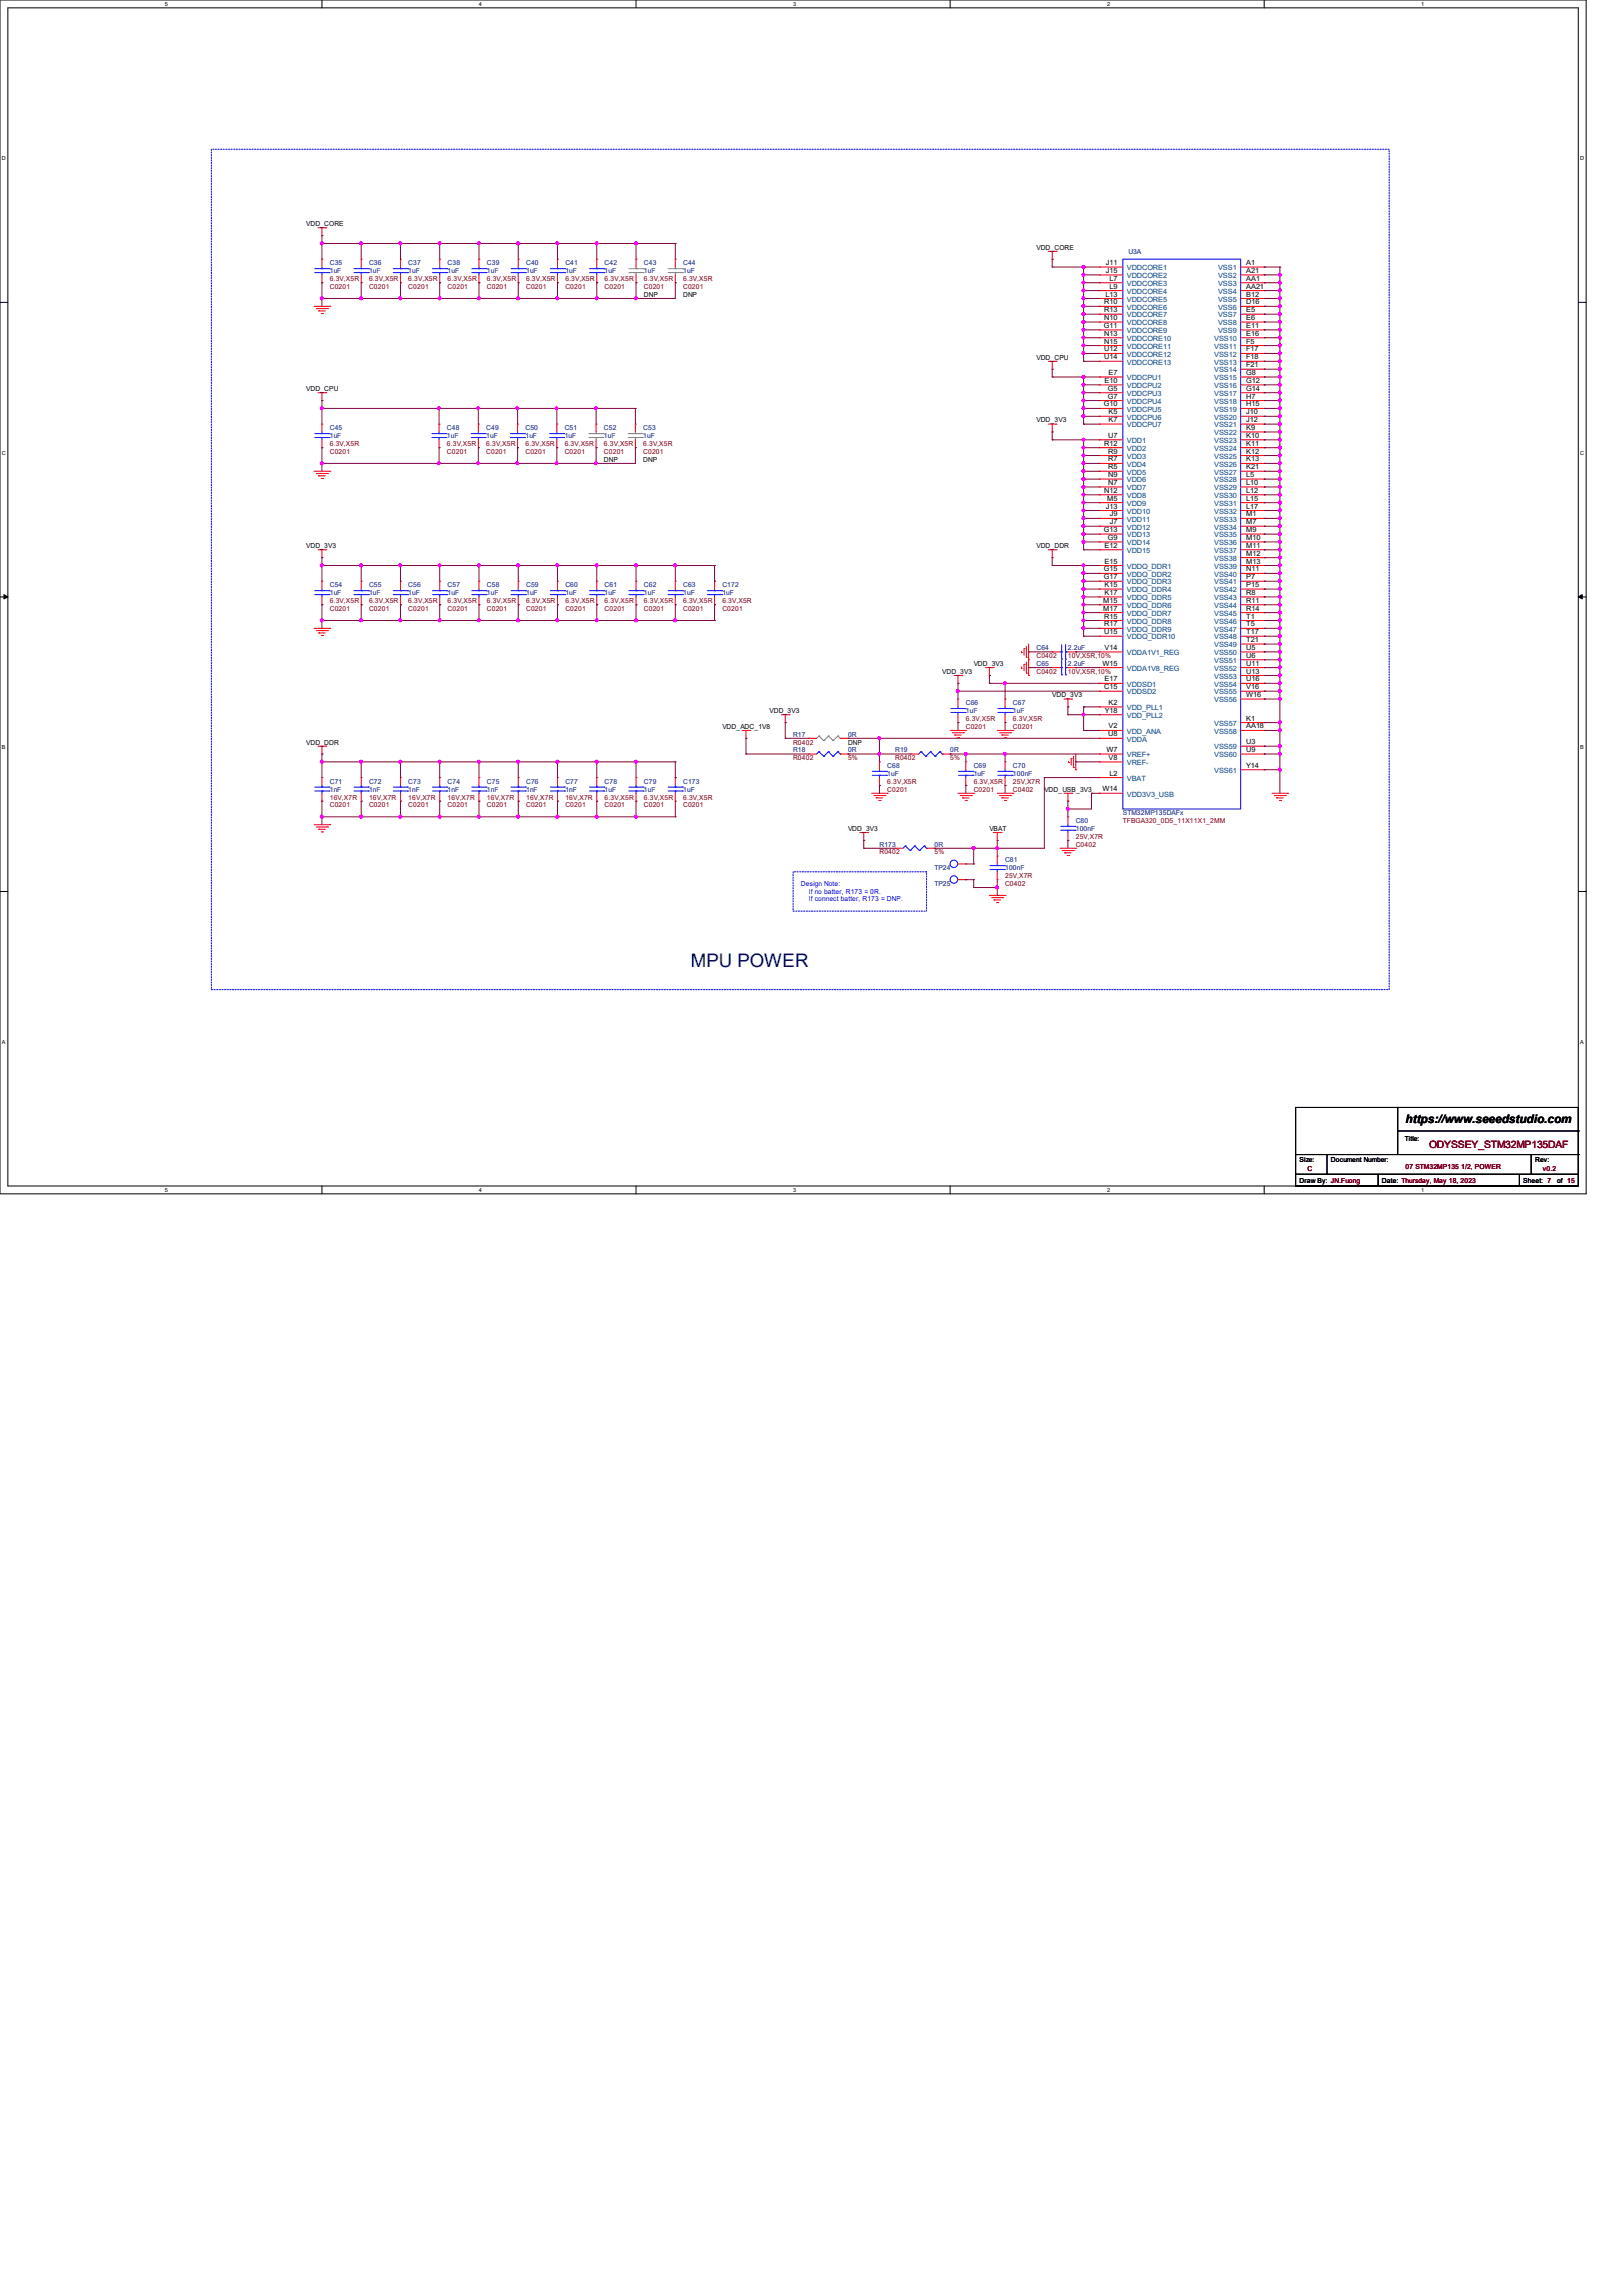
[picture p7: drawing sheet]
<svg xmlns="http://www.w3.org/2000/svg" width="210mm" height="297mm" viewBox="0 0 210 297" stroke-linecap="round" stroke-linejoin="round" font-family="sans-serif">
<defs><g id="words">
<text font-size="2.4" fill="#000080" x="89.4" y="125.1">MPU POWER</text>
<text font-size="1.5" x="181.9" y="145.2">https://www.seeedstudio.com</text>
<text font-size="1.3" fill="#800000" x="184.9" y="148.5">ODYSSEY_STM32MP135DAF</text>
<g font-size=".9">
<text x="39.6" y="29.3">VDD_CORE</text>
<text x="134.1" y="32.3">VDD_CORE</text>
<text x="143.1" y="34.3">J11</text>
<text x="143.1" y="35.3">J15</text>
<text x="161.2" y="34.3">A1</text>
<text x="161.2" y="35.3">A21</text>
<text x="83.3" y="38.4">DNP</text>
<text x="88.4" y="38.4">DNP</text>
<text x="142.9" y="39.4">R10</text>
<text x="142.9" y="40.4">R13</text>
<text x="142.9" y="41.4">N10</text>
<text x="143" y="38.4">L13</text>
<text x="143.6" y="36.3">L7</text>
<text x="143.6" y="37.3">L9</text>
<text x="161.2" y="36.3">AA1</text>
<text x="161.2" y="37.3">AA21</text>
<text x="161.2" y="38.4">B12</text>
<text x="161.2" y="39.4">D16</text>
<text x="161.2" y="40.4">E5</text>
<text x="161.2" y="41.4">E6</text>
<text x="134.1" y="46.5">VDD_CPU</text>
<text x="142.8" y="42.4">G11</text>
<text x="142.9" y="43.4">N13</text>
<text x="142.9" y="44.4">N15</text>
<text x="142.9" y="45.5">U12</text>
<text x="142.9" y="46.5">U14</text>
<text x="161.2" y="42.4">E11</text>
<text x="161.2" y="43.4">E16</text>
<text x="161.2" y="44.4">F5</text>
<text x="161.2" y="45.5">F17</text>
<text x="161.2" y="46.5">F18</text>
<text x="161.2" y="47.5">F21</text>
<text x="39.6" y="50.6">VDD_CPU</text>
<text x="142.8" y="52.6">G10</text>
<text x="142.9" y="49.5">E10</text>
<text x="143.3" y="50.5">G5</text>
<text x="143.3" y="51.6">G7</text>
<text x="143.4" y="48.5">E7</text>
<text x="143.4" y="53.6">K5</text>
<text x="161.2" y="48.5">G8</text>
<text x="161.2" y="49.5">G12</text>
<text x="161.2" y="50.5">G14</text>
<text x="161.2" y="51.6">H7</text>
<text x="161.2" y="52.6">H15</text>
<text x="161.2" y="53.6">J10</text>
<text x="78.1" y="59.7">DNP</text>
<text x="83.2" y="59.7">DNP</text>
<text x="134.1" y="54.7">VDD_3V3</text>
<text x="142.9" y="57.7">R12</text>
<text x="143.4" y="56.6">U7</text>
<text x="143.4" y="58.7">R9</text>
<text x="143.4" y="59.7">R7</text>
<text x="143.4" y="54.6">K7</text>
<text x="161.2" y="54.6">J12</text>
<text x="161.2" y="55.6">K9</text>
<text x="161.2" y="56.6">K10</text>
<text x="161.2" y="57.7">K11</text>
<text x="161.2" y="59.7">K13</text>
<text x="161.2" y="58.7">K12</text>
<text x="142.9" y="63.8">N12</text>
<text x="143.1" y="65.8">J13</text>
<text x="143.3" y="64.8">M5</text>
<text x="143.4" y="60.7">R5</text>
<text x="143.4" y="61.7">N9</text>
<text x="143.4" y="62.7">N7</text>
<text x="161.2" y="60.7">K21</text>
<text x="161.2" y="61.7">L5</text>
<text x="161.2" y="62.7">L10</text>
<text x="161.2" y="63.8">L12</text>
<text x="161.2" y="64.8">L15</text>
<text x="161.2" y="65.8">L17</text>
<text x="39.6" y="70.9">VDD_3V3</text>
<text x="134.1" y="70.9">VDD_DDR</text>
<text x="142.8" y="68.8">G13</text>
<text x="142.9" y="70.9">E12</text>
<text x="143.3" y="69.8">G9</text>
<text x="143.6" y="66.8">J9</text>
<text x="143.6" y="67.8">J7</text>
<text x="161.2" y="66.8">M1</text>
<text x="161.2" y="67.8">M7</text>
<text x="161.2" y="68.8">M9</text>
<text x="161.2" y="69.8">M10</text>
<text x="161.2" y="70.9">M11</text>
<text x="161.2" y="71.9">M12</text>
<text x="142.7" y="78">M15</text>
<text x="142.8" y="73.9">G15</text>
<text x="142.8" y="74.9">G17</text>
<text x="142.9" y="72.9">E15</text>
<text x="142.9" y="75.9">K15</text>
<text x="142.9" y="77">K17</text>
<text x="161.2" y="72.9">M13</text>
<text x="161.2" y="73.9">N11</text>
<text x="161.2" y="74.9">P7</text>
<text x="161.2" y="77">R8</text>
<text x="161.2" y="78">R11</text>
<text x="161.2" y="75.9">P15</text>
<text x="142.7" y="79">M17</text>
<text x="142.9" y="80">R15</text>
<text x="142.9" y="81">R17</text>
<text x="142.9" y="82">U15</text>
<text x="161.2" y="80">T1</text>
<text x="161.2" y="79">R14</text>
<text x="161.2" y="81">T5</text>
<text x="161.2" y="82">T17</text>
<text x="161.2" y="83.1">T21</text>
<text x="121.9" y="87.2">VDD_3V3</text>
<text x="126" y="86.1">VDD_3V3</text>
<text x="142.7" y="86.1">W15</text>
<text x="142.9" y="89.2">C15</text>
<text x="142.9" y="84.1">V14</text>
<text x="142.9" y="88.1">E17</text>
<text x="161.2" y="84.1">U5</text>
<text x="161.2" y="85.1">U6</text>
<text x="161.2" y="86.1">U11</text>
<text x="161.2" y="87.1">U13</text>
<text x="161.2" y="88.1">U16</text>
<text x="161.2" y="89.2">V16</text>
<text x="93.5" y="94.3">VDD_ADC_1V8</text>
<text x="99.6" y="92.2">VDD_3V3</text>
<text x="136.1" y="90.2">VDD_3V3</text>
<text x="143" y="92.2">Y18</text>
<text x="143.4" y="95.2">U8</text>
<text x="143.4" y="91.2">K2</text>
<text x="143.4" y="94.2">V2</text>
<text x="161.2" y="90.2">W16</text>
<text x="161.2" y="93.2">K1</text>
<text x="161.2" y="94.2">AA18</text>
<text x="39.6" y="96.3">VDD_DDR</text>
<text x="109.7" y="96.3">DNP</text>
<text x="143.2" y="97.3">W7</text>
<text x="143.4" y="98.3">V8</text>
<text x="143.6" y="100.3">L2</text>
<text x="161.2" y="97.3">U9</text>
<text x="161.2" y="96.3">U3</text>
<text x="161.2" y="99.3">Y14</text>
<text x="109.7" y="107.5">VDD_3V3</text>
<text x="128" y="107.5">VBAT</text>
<text x="135.1" y="102.4">VDD_USB_3V3</text>
<text x="142.7" y="102.4">W14</text>
<text x="181.8" y="147.6">Title:</text>
<text x="168.1" y="150.4">Size:</text>
<text x="168.1" y="153">Draw By: JN.Fuong</text>
<text x="172.2" y="150.4">Document Number:</text>
<text x="178.8" y="153">Date: Thursday, May 18, 2023</text>
<text x="197.1" y="153">Sheet: 7</text>
<text x="198.6" y="150.4">Rev:</text>
<text x="201.5" y="153">of 15</text>
</g>
<g font-size=".9" fill="#000080">
<text x="42.7" y="34.3">C35</text>
<text x="42.7" y="35.3">1uF</text>
<text x="47.8" y="34.3">C36</text>
<text x="47.8" y="35.3">1uF</text>
<text x="52.8" y="34.3">C37</text>
<text x="52.8" y="35.3">1uF</text>
<text x="57.9" y="34.3">C38</text>
<text x="57.9" y="35.3">1uF</text>
<text x="63" y="34.3">C39</text>
<text x="63" y="35.3">1uF</text>
<text x="68.1" y="34.3">C40</text>
<text x="68.1" y="35.3">1uF</text>
<text x="73.2" y="34.3">C41</text>
<text x="73.2" y="35.3">1uF</text>
<text x="78.2" y="34.3">C42</text>
<text x="78.2" y="35.3">1uF</text>
<text x="83.3" y="34.3">C43</text>
<text x="83.3" y="35.3">1uF</text>
<text x="88.4" y="34.3">C44</text>
<text x="88.4" y="35.3">1uF</text>
<text x="146" y="32.9">U3A</text>
<text x="42.7" y="55.7">C45</text>
<text x="42.7" y="56.7">1uF</text>
<text x="57.8" y="55.7">C48</text>
<text x="57.8" y="56.7">1uF</text>
<text x="62.9" y="55.7">C49</text>
<text x="62.9" y="56.7">1uF</text>
<text x="68" y="55.7">C50</text>
<text x="68" y="56.7">1uF</text>
<text x="73.1" y="55.7">C51</text>
<text x="73.1" y="56.7">1uF</text>
<text x="78.1" y="55.7">C52</text>
<text x="78.1" y="56.7">1uF</text>
<text x="83.2" y="55.7">C53</text>
<text x="83.2" y="56.7">1uF</text>
<text x="42.7" y="76">C54</text>
<text x="42.7" y="77">1uF</text>
<text x="47.8" y="76">C55</text>
<text x="47.8" y="77">1uF</text>
<text x="52.8" y="76">C56</text>
<text x="52.8" y="77">1uF</text>
<text x="57.9" y="76">C57</text>
<text x="57.9" y="77">1uF</text>
<text x="63" y="76">C58</text>
<text x="63" y="77">1uF</text>
<text x="68.1" y="76">C59</text>
<text x="68.1" y="77">1uF</text>
<text x="73.2" y="76">C60</text>
<text x="73.2" y="77">1uF</text>
<text x="78.2" y="76">C61</text>
<text x="78.2" y="77">1uF</text>
<text x="83.3" y="76">C62</text>
<text x="83.3" y="77">1uF</text>
<text x="88.4" y="76">C63</text>
<text x="88.4" y="77">1uF</text>
<text x="93.5" y="76">C172</text>
<text x="93.5" y="77">1uF</text>
<text x="134.1" y="84.1">C64</text>
<text x="134.1" y="86.1">C65</text>
<text x="138.2" y="84.1">2.2uF</text>
<text x="138.2" y="86.1">2.2uF</text>
<text x="102.6" y="95.3">R17</text>
<text x="109.7" y="95.3">0R</text>
<text x="125" y="91.2">C66</text>
<text x="125" y="92.2">1uF</text>
<text x="131.1" y="91.2">C67</text>
<text x="131.1" y="92.2">1uF</text>
<text x="42.7" y="101.4">C71</text>
<text x="47.8" y="101.4">C72</text>
<text x="52.8" y="101.4">C73</text>
<text x="57.9" y="101.4">C74</text>
<text x="63" y="101.4">C75</text>
<text x="68.1" y="101.4">C76</text>
<text x="73.2" y="101.4">C77</text>
<text x="78.2" y="101.4">C78</text>
<text x="83.3" y="101.4">C79</text>
<text x="88.4" y="101.4">C173</text>
<text x="102.6" y="97.3">R18</text>
<text x="109.7" y="97.3">0R</text>
<text x="114.8" y="99.4">C68</text>
<text x="114.8" y="100.4">1uF</text>
<text x="115.8" y="97.3">R19</text>
<text x="122.9" y="97.3">0R</text>
<text x="126" y="99.4">C69</text>
<text x="126" y="100.4">1uF</text>
<text x="131.1" y="99.4">C70</text>
<text x="131.1" y="100.4">100nF</text>
<text x="42.7" y="102.4">1nF</text>
<text x="47.8" y="102.4">1nF</text>
<text x="52.8" y="102.4">1nF</text>
<text x="57.9" y="102.4">1nF</text>
<text x="63" y="102.4">1nF</text>
<text x="68.1" y="102.4">1nF</text>
<text x="73.2" y="102.4">1nF</text>
<text x="78.2" y="102.4">1uF</text>
<text x="83.3" y="102.4">1uF</text>
<text x="88.4" y="102.4">1uF</text>
<text x="139.2" y="106.5">C80</text>
<text x="139.2" y="107.5">100nF</text>
<text x="145.3" y="105.5">STM32MP135DAFx</text>
<text x="113.8" y="109.5">R173</text>
<text x="120.9" y="112.6">TP24</text>
<text x="120.9" y="109.5">0R</text>
<text x="130" y="111.5">C81</text>
<text x="130" y="112.6">100nF</text>
<text x="120.9" y="114.6">TP25</text>
</g>
<g font-size=".9" fill="#004080">
<text x="145.8" y="35">VDDCORE1</text>
<text x="145.8" y="36">VDDCORE2</text>
<text x="157.6" y="35">VSS1</text>
<text x="157.6" y="36">VSS2</text>
<text x="145.8" y="37">VDDCORE3</text>
<text x="145.8" y="38">VDDCORE4</text>
<text x="145.8" y="39">VDDCORE5</text>
<text x="145.8" y="40">VDDCORE6</text>
<text x="145.8" y="41.1">VDDCORE7</text>
<text x="157.6" y="37">VSS3</text>
<text x="157.6" y="38">VSS4</text>
<text x="157.6" y="39">VSS5</text>
<text x="157.6" y="40">VSS6</text>
<text x="157.6" y="41.1">VSS7</text>
<text x="145.8" y="42.1">VDDCORE8</text>
<text x="145.8" y="43.1">VDDCORE9</text>
<text x="145.8" y="44.1">VDDCORE10</text>
<text x="145.8" y="45.1">VDDCORE11</text>
<text x="145.8" y="46.1">VDDCORE12</text>
<text x="145.8" y="47.2">VDDCORE13</text>
<text x="157.1" y="44.1">VSS10</text>
<text x="157.1" y="45.1">VSS11</text>
<text x="157.1" y="46.1">VSS12</text>
<text x="157.1" y="47.2">VSS13</text>
<text x="157.6" y="42.1">VSS8</text>
<text x="157.6" y="43.1">VSS9</text>
<text x="145.8" y="49.2">VDDCPU1</text>
<text x="145.8" y="50.2">VDDCPU2</text>
<text x="145.8" y="51.2">VDDCPU3</text>
<text x="145.8" y="52.2">VDDCPU4</text>
<text x="145.8" y="53.3">VDDCPU5</text>
<text x="157.1" y="48.2">VSS14</text>
<text x="157.1" y="49.2">VSS15</text>
<text x="157.1" y="50.2">VSS16</text>
<text x="157.1" y="51.2">VSS17</text>
<text x="157.1" y="52.2">VSS18</text>
<text x="157.1" y="53.3">VSS19</text>
<text x="145.8" y="54.3">VDDCPU6</text>
<text x="145.8" y="55.3">VDDCPU7</text>
<text x="145.8" y="57.3">VDD1</text>
<text x="145.8" y="58.3">VDD2</text>
<text x="145.8" y="59.4">VDD3</text>
<text x="157.1" y="54.3">VSS20</text>
<text x="157.1" y="55.3">VSS21</text>
<text x="157.1" y="56.3">VSS22</text>
<text x="157.1" y="57.3">VSS23</text>
<text x="157.1" y="58.3">VSS24</text>
<text x="157.1" y="59.4">VSS25</text>
<text x="145.8" y="60.4">VDD4</text>
<text x="145.8" y="61.4">VDD5</text>
<text x="145.8" y="62.4">VDD6</text>
<text x="145.8" y="63.4">VDD7</text>
<text x="145.8" y="64.4">VDD8</text>
<text x="145.8" y="65.4">VDD9</text>
<text x="157.1" y="60.4">VSS26</text>
<text x="157.1" y="61.4">VSS27</text>
<text x="157.1" y="62.4">VSS28</text>
<text x="157.1" y="63.4">VSS29</text>
<text x="157.1" y="64.4">VSS30</text>
<text x="157.1" y="65.4">VSS31</text>
<text x="145.8" y="66.5">VDD10</text>
<text x="145.8" y="67.5">VDD11</text>
<text x="145.8" y="68.5">VDD12</text>
<text x="145.8" y="69.5">VDD13</text>
<text x="145.8" y="70.5">VDD14</text>
<text x="145.8" y="71.5">VDD15</text>
<text x="157.1" y="66.5">VSS32</text>
<text x="157.1" y="67.5">VSS33</text>
<text x="157.1" y="68.5">VSS34</text>
<text x="157.1" y="69.5">VSS35</text>
<text x="157.1" y="70.5">VSS36</text>
<text x="157.1" y="71.5">VSS37</text>
<text x="145.8" y="73.6">VDDQ_DDR1</text>
<text x="145.8" y="74.6">VDDQ_DDR2</text>
<text x="145.8" y="75.6">VDDQ_DDR3</text>
<text x="145.8" y="76.6">VDDQ_DDR4</text>
<text x="145.8" y="77.6">VDDQ_DDR5</text>
<text x="157.1" y="72.6">VSS38</text>
<text x="157.1" y="73.6">VSS39</text>
<text x="157.1" y="74.6">VSS40</text>
<text x="157.1" y="75.6">VSS41</text>
<text x="157.1" y="77.6">VSS43</text>
<text x="157.1" y="76.6">VSS42</text>
<text x="145.8" y="78.7">VDDQ_DDR6</text>
<text x="145.8" y="79.7">VDDQ_DDR7</text>
<text x="145.8" y="80.7">VDDQ_DDR8</text>
<text x="145.8" y="81.7">VDDQ_DDR9</text>
<text x="145.8" y="82.7">VDDQ_DDR10</text>
<text x="157.1" y="78.7">VSS44</text>
<text x="157.1" y="80.7">VSS46</text>
<text x="157.1" y="79.7">VSS45</text>
<text x="157.1" y="81.7">VSS47</text>
<text x="157.1" y="82.7">VSS48</text>
<text x="157.1" y="83.7">VSS49</text>
<text x="145.8" y="84.8">VDDA1V1_REG</text>
<text x="145.8" y="86.8">VDDA1V8_REG</text>
<text x="145.8" y="88.8">VDDSD1</text>
<text x="145.8" y="89.8">VDDSD2</text>
<text x="157.1" y="84.8">VSS50</text>
<text x="157.1" y="85.8">VSS51</text>
<text x="157.1" y="86.8">VSS52</text>
<text x="157.1" y="87.8">VSS53</text>
<text x="157.1" y="88.8">VSS54</text>
<text x="157.1" y="89.8">VSS55</text>
<text x="145.8" y="91.9">VDD_PLL1</text>
<text x="145.8" y="92.9">VDD_PLL2</text>
<text x="145.8" y="94.9">VDD_ANA</text>
<text x="145.8" y="95.9">VDDA</text>
<text x="157.1" y="90.8">VSS56</text>
<text x="157.1" y="93.9">VSS57</text>
<text x="157.1" y="94.9">VSS58</text>
<text x="145.8" y="98">VREF+</text>
<text x="145.8" y="99">VREF-</text>
<text x="145.8" y="101">VBAT</text>
<text x="157.1" y="98">VSS60</text>
<text x="157.1" y="96.9">VSS59</text>
<text x="157.1" y="100">VSS61</text>
<text x="145.8" y="103">VDD3V3_USB</text>
</g>
<g font-size=".9" fill="#800000">
<text x="42.7" y="37.4">C0201</text>
<text x="42.7" y="36.4">6.3V,X5R</text>
<text x="47.8" y="37.4">C0201</text>
<text x="47.8" y="36.4">6.3V,X5R</text>
<text x="52.8" y="37.4">C0201</text>
<text x="52.8" y="36.4">6.3V,X5R</text>
<text x="57.9" y="37.4">C0201</text>
<text x="57.9" y="36.4">6.3V,X5R</text>
<text x="63" y="37.4">C0201</text>
<text x="63" y="36.4">6.3V,X5R</text>
<text x="68.1" y="37.4">C0201</text>
<text x="68.1" y="36.4">6.3V,X5R</text>
<text x="73.2" y="37.4">C0201</text>
<text x="73.2" y="36.4">6.3V,X5R</text>
<text x="78.2" y="37.4">C0201</text>
<text x="78.2" y="36.4">6.3V,X5R</text>
<text x="83.3" y="37.4">C0201</text>
<text x="83.3" y="36.4">6.3V,X5R</text>
<text x="88.4" y="37.4">C0201</text>
<text x="88.4" y="36.4">6.3V,X5R</text>
<text x="42.7" y="58.7">C0201</text>
<text x="42.7" y="57.7">6.3V,X5R</text>
<text x="57.8" y="58.7">C0201</text>
<text x="57.8" y="57.7">6.3V,X5R</text>
<text x="62.9" y="58.7">C0201</text>
<text x="62.9" y="57.7">6.3V,X5R</text>
<text x="68" y="58.7">C0201</text>
<text x="68" y="57.7">6.3V,X5R</text>
<text x="73.1" y="58.7">C0201</text>
<text x="73.1" y="57.7">6.3V,X5R</text>
<text x="78.1" y="58.7">C0201</text>
<text x="78.1" y="57.7">6.3V,X5R</text>
<text x="83.2" y="58.7">C0201</text>
<text x="83.2" y="57.7">6.3V,X5R</text>
<text x="42.7" y="79">C0201</text>
<text x="42.7" y="78">6.3V,X5R</text>
<text x="47.8" y="79">C0201</text>
<text x="47.8" y="78">6.3V,X5R</text>
<text x="52.8" y="79">C0201</text>
<text x="52.8" y="78">6.3V,X5R</text>
<text x="57.9" y="79">C0201</text>
<text x="57.9" y="78">6.3V,X5R</text>
<text x="63" y="79">C0201</text>
<text x="63" y="78">6.3V,X5R</text>
<text x="68.1" y="79">C0201</text>
<text x="68.1" y="78">6.3V,X5R</text>
<text x="73.2" y="79">C0201</text>
<text x="73.2" y="78">6.3V,X5R</text>
<text x="78.2" y="79">C0201</text>
<text x="78.2" y="78">6.3V,X5R</text>
<text x="83.3" y="79">C0201</text>
<text x="83.3" y="78">6.3V,X5R</text>
<text x="88.4" y="79">C0201</text>
<text x="88.4" y="78">6.3V,X5R</text>
<text x="93.5" y="79">C0201</text>
<text x="93.5" y="78">6.3V,X5R</text>
<text x="134.1" y="85.1">C0402</text>
<text x="134.1" y="87.2">C0402</text>
<text x="138.2" y="85.1">10V,X5R,10%</text>
<text x="138.2" y="87.2">10V,X5R,10%</text>
<text x="125" y="94.3">C0201</text>
<text x="125" y="93.3">6.3V,X5R</text>
<text x="131.1" y="94.3">C0201</text>
<text x="131.1" y="93.3">6.3V,X5R</text>
<text x="102.6" y="98.3">R0402</text>
<text x="102.6" y="96.3">R0402</text>
<text x="109.7" y="98.3">5%</text>
<text x="114.8" y="101.4">6.3V,X5R</text>
<text x="115.8" y="98.3">R0402</text>
<text x="122.9" y="98.3">5%</text>
<text x="126" y="101.4">6.3V,X5R</text>
<text x="131.1" y="101.4">25V,X7R</text>
<text x="42.7" y="104.4">C0201</text>
<text x="42.7" y="103.4">16V,X7R</text>
<text x="47.8" y="104.4">C0201</text>
<text x="47.8" y="103.4">16V,X7R</text>
<text x="52.8" y="104.4">C0201</text>
<text x="52.8" y="103.4">16V,X7R</text>
<text x="57.9" y="104.4">C0201</text>
<text x="57.9" y="103.4">16V,X7R</text>
<text x="63" y="104.4">C0201</text>
<text x="63" y="103.4">16V,X7R</text>
<text x="68.1" y="104.4">C0201</text>
<text x="68.1" y="103.4">16V,X7R</text>
<text x="73.2" y="104.4">C0201</text>
<text x="73.2" y="103.4">16V,X7R</text>
<text x="78.2" y="104.4">C0201</text>
<text x="78.2" y="103.4">6.3V,X5R</text>
<text x="83.3" y="104.4">C0201</text>
<text x="83.3" y="103.4">6.3V,X5R</text>
<text x="88.4" y="104.4">C0201</text>
<text x="88.4" y="103.4">6.3V,X5R</text>
<text x="114.8" y="102.4">C0201</text>
<text x="126" y="102.4">C0201</text>
<text x="131.1" y="102.4">C0402</text>
<text x="145.3" y="106.5">TFBGA320_0D5_11X11X1_2MM</text>
<text x="113.8" y="110.5">R0402</text>
<text x="120.9" y="110.5">5%</text>
<text x="130" y="113.6">25V,X7R</text>
<text x="139.2" y="109.5">C0402</text>
<text x="139.2" y="108.5">25V,X7R</text>
<text x="130" y="114.6">C0402</text>
<text x="169.2" y="151.5">C</text>
<text x="181.9" y="151.2">07 STM32MP135</text>
<text x="189.1" y="151.2">1/2, POWER</text>
<text x="199.6" y="151.5">v0.2</text>
</g>
<g font-size=".9" fill="#00f">
<text x="103.6" y="114.6">Design Note:</text>
<text x="104.6" y="115.6">If no batter, R173 = 0R.</text>
<text x="104.6" y="116.5">If connect batter, R173 = DNP.</text>
</g>
<g font-size=".7">
<text x="21.3" y=".8">5</text>
<text x="62" y=".8">4</text>
<text x="102.6" y=".8">3</text>
<text x="143.3" y=".8">2</text>
<text x="183.9" y=".8">1</text>
<text x=".3" y="20.7">D</text>
<text x="204.5" y="20.7">D</text>
<text x=".3" y="58.8">C</text>
<text x="204.5" y="58.8">C</text>
<text x=".3" y="96.9">B</text>
<text x="204.5" y="96.9">B</text>
<text x=".3" y="135">A</text>
<text x="204.5" y="135">A</text>
<text x="21.3" y="154.2">5</text>
<text x="62" y="154.2">4</text>
<text x="102.6" y="154.2">3</text>
<text x="143.3" y="154.2">2</text>
<text x="183.9" y="154.2">1</text>
</g>
</g></defs>
<g fill="none" stroke="#000" stroke-width=".13">
<path d="M0 0h205.2v154.4h-205.2zM1 1h203.2v152.4h-203.2zM41.7 0v1M82.3 0v1M122.9 0v1M163.6 0v1M0 39.1h1M204.2 39.1h1M0 77.2h1M.5 76.9l.5 .3-.5 .3zM204.2 77.2l.5-.3v.6zM204.2 77.2h1"/>
<path d="M0 115.3h1M204.2 115.3h1M41.7 153.4v1M82.3 153.4v1M122.9 153.4v1M163.6 153.4v1M167.6 143.3h36.6v10.1h-36.6zM167.6 151.9h.1M167.6 151.9h36.6M167.6 149.4h36.6M171.7 151.9h.1M171.7 149.4v2.5"/>
<path d="M178.3 153.4h.1M178.3 151.9v1.5M180.8 143.3h.1M180.8 143.3v6.1M180.8 146.3h23.4M196.6 153.4h.1M196.6 151.9v1.5M198.1 151.9h.1M198.1 149.4v2.5M204.2 149.4h.1M204.2 146.3h.1"/>
</g>
<path d="M.5 76.9l.5 .3-.5 .3zM204.2 77.2l.5-.3v.6z" fill="#000"/>
<path d="M27.3 19.3h152.4v108.7h-152.4zM102.6 112.8h17.3v5.1h-17.3z" fill="none" stroke="#00f" stroke-width=".13" stroke-dasharray=".2 .2"/>
<g fill="none" stroke="#f00" stroke-width=".13">
<path d="M40.6 39.6h2.1M40.9 39.9h1.5M41.1 29.5h1.1M41.7 30.5h.1M41.7 33.5h.1M41.7 36.6h.1M41.7 29.5v1M41.7 33.5v1M41.7 35.6v1M42.2 29.5h.1M42.4 39.9h.1M42.7 39.6h.1"/>
<path d="M46.7 33.5h.1M46.7 36.6h.1M46.7 33.5v1M46.7 35.6v1M51.8 33.5h.1M51.8 36.6h.1M51.8 33.5v1M51.8 35.6v1M56.9 33.5h.1M56.9 36.6h.1M56.9 33.5v1M56.9 35.6v1"/>
<path d="M62 33.5h.1M62 36.6h.1M62 33.5v1M62 35.6v1M67.1 33.5h.1M67.1 36.6h.1M67.1 33.5v1M67.1 35.6v1M72.1 33.5h.1M72.1 36.6h.1M72.1 33.5v1M72.1 35.6v1"/>
<path d="M77.2 33.5h.1M77.2 36.6h.1M77.2 33.5v1M77.2 35.6v1M82.3 33.5h.1M82.3 36.6h.1M82.3 33.5v1M82.3 35.6v1M87.4 33.5h.1M87.4 36.6h.1M87.4 33.5v1M87.4 35.6v1"/>
<path d="M135.6 32.5h1.1M136.1 33.5h.1M136.1 32.5v1M136.7 32.5h.1M142.2 34.5h.1M142.2 35.6h.1M142.2 36.6h.1M142.2 37.6h.1M142.2 38.6h.1M142.2 39.6h.1M142.2 39.6h3.1M142.2 34.5h3.1"/>
<path d="M142.2 35.6h3.1M142.2 36.6h3.1M142.2 37.6h3.1M142.2 38.6h3.1M160.5 39.6h3.1M160.5 34.5h3.1M160.5 35.6h3.1M160.5 36.6h3.1M160.5 37.6h3.1M160.5 38.6h3.1M163.6 34.5h.1M163.6 35.6h.1"/>
<path d="M163.6 36.6h.1M163.6 37.6h.1M163.6 38.6h.1M163.6 39.6h.1M41.1 50.8h1.1M41.2 40.2h.1M41.2 40.2h.9M41.6 40.6h.1M41.7 51.8h.1M41.7 54.9h.1M41.7 57.9h.1M41.7 50.8v1"/>
<path d="M41.7 54.9v1M41.7 56.9v1M41.7 40.6h.1M42.2 50.8h.1M56.8 54.9h.1M56.8 57.9h.1M56.8 54.9v1M56.8 56.9v1M61.9 54.9h.1M61.9 57.9h.1M61.9 54.9v1M61.9 56.9v1"/>
<path d="M67 54.9h.1M67 57.9h.1M67 54.9v1M67 56.9v1M72.1 54.9h.1M72.1 57.9h.1M72.1 54.9v1M72.1 56.9v1M77.1 54.9h.1M77.1 57.9h.1M77.1 54.9v1M77.1 56.9v1"/>
<path d="M82.2 54.9h.1M82.2 57.9h.1M82.2 54.9v1M82.2 56.9v1M135.6 46.7h1.1M135.6 54.9h1.1M136.1 47.8h.1M136.1 55.9h.1M136.1 46.7v1.1M136.1 54.9v1M136.7 46.7h.1M136.7 54.9h.1"/>
<path d="M142.2 40.6h.1M142.2 41.7h.1M142.2 42.7h.1M142.2 43.7h.1M142.2 44.7h.1M142.2 45.7h.1M142.2 46.7h.1M142.2 48.8h.1M142.2 49.8h.1M142.2 50.8h.1M142.2 51.8h.1M142.2 52.8h.1"/>
<path d="M142.2 53.8h.1M142.2 54.9h.1M142.2 56.9h.1M142.2 57.9h.1M142.2 58.9h.1M142.2 59.9h.1M142.2 46.7h3.1M142.2 54.9h3.1M142.2 50.8h3.1M142.2 40.6h3.1M142.2 41.7h3.1M142.2 42.7h3.1"/>
<path d="M142.2 43.7h3.1M142.2 44.7h3.1M142.2 45.7h3.1M142.2 48.8h3.1M142.2 49.8h3.1M142.2 51.8h3.1M142.2 52.8h3.1M142.2 53.8h3.1M142.2 56.9h3.1M142.2 57.9h3.1M142.2 58.9h3.1M142.2 59.9h3.1"/>
<path d="M160.5 46.7h3.1M160.5 54.9h3.1M160.5 50.8h3.1M160.5 40.6h3.1M160.5 41.7h3.1M160.5 42.7h3.1M160.5 43.7h3.1M160.5 44.7h3.1M160.5 45.7h3.1M160.5 48.8h3.1M160.5 49.8h3.1M160.5 51.8h3.1"/>
<path d="M160.5 52.8h3.1M160.5 53.8h3.1M160.5 56.9h3.1M160.5 57.9h3.1M160.5 58.9h3.1M160.5 59.9h3.1M160.5 47.8h3.1M160.5 55.9h3.1M163.6 40.6h.1M163.6 41.7h.1M163.6 42.7h.1M163.6 43.7h.1"/>
<path d="M163.6 44.7h.1M163.6 45.7h.1M163.6 46.7h.1M163.6 47.8h.1M163.6 48.8h.1M163.6 49.8h.1M163.6 50.8h.1M163.6 51.8h.1M163.6 52.8h.1M163.6 53.8h.1M163.6 54.9h.1M163.6 55.9h.1"/>
<path d="M163.6 56.9h.1M163.6 57.9h.1M163.6 59.9h.1M163.6 58.9h.1M40.6 61h2.1M40.9 61.3h1.5M41.1 71.1h1.1M41.2 61.6h.1M41.2 61.6h.9M41.6 61.9h.1M41.7 72.1h.1M41.7 75.2h.1"/>
<path d="M41.7 78.2h.1M41.7 71.1v1M41.7 75.2v1M41.7 77.2v1M41.7 61.9h.1M42.2 71.1h.1M42.4 61.3h.1M42.7 61h.1M46.7 75.2h.1M46.7 78.2h.1M46.7 75.2v1M46.7 77.2v1"/>
<path d="M51.8 75.2h.1M51.8 78.2h.1M51.8 75.2v1M51.8 77.2v1M56.9 75.2h.1M56.9 78.2h.1M56.9 75.2v1M56.9 77.2v1M62 75.2h.1M62 78.2h.1M62 75.2v1M62 77.2v1"/>
<path d="M67.1 75.2h.1M67.1 78.2h.1M67.1 75.2v1M67.1 77.2v1M72.1 75.2h.1M72.1 78.2h.1M72.1 75.2v1M72.1 77.2v1M77.2 75.2h.1M77.2 78.2h.1M77.2 75.2v1M77.2 77.2v1"/>
<path d="M82.3 75.2h.1M82.3 78.2h.1M82.3 75.2v1M82.3 77.2v1M87.4 75.2h.1M87.4 78.2h.1M87.4 75.2v1M87.4 77.2v1M92.5 75.2h.1M92.5 78.2h.1M92.5 75.2v1M92.5 77.2v1"/>
<path d="M135.6 71.1h1.1M136.1 72.1h.1M136.1 71.1v1M136.7 71.1h.1M142.2 61h.1M142.2 62h.1M142.2 63h.1M142.2 64h.1M142.2 65h.1M142.2 66h.1M142.2 67.1h.1M142.2 68.1h.1"/>
<path d="M142.2 69.1h.1M142.2 70.1h.1M142.2 71.1h.1M142.2 73.2h.1M142.2 74.2h.1M142.2 75.2h.1M142.2 76.2h.1M142.2 77.2h.1M142.2 78.2h.1M142.2 79.2h.1M142.2 71.1h3.1M142.2 61h3.1"/>
<path d="M142.2 62h3.1M142.2 63h3.1M142.2 64h3.1M142.2 65h3.1M142.2 66h3.1M142.2 67.1h3.1M142.2 68.1h3.1M142.2 69.1h3.1M142.2 70.1h3.1M142.2 73.2h3.1M142.2 74.2h3.1M142.2 75.2h3.1"/>
<path d="M142.2 76.2h3.1M142.2 77.2h3.1M142.2 78.2h3.1M142.2 79.2h3.1M160.5 71.1h3.1M160.5 61h3.1M160.5 62h3.1M160.5 63h3.1M160.5 64h3.1M160.5 65h3.1M160.5 66h3.1M160.5 67.1h3.1"/>
<path d="M160.5 68.1h3.1M160.5 69.1h3.1M160.5 70.1h3.1M160.5 73.2h3.1M160.5 74.2h3.1M160.5 75.2h3.1M160.5 76.2h3.1M160.5 77.2h3.1M160.5 78.2h3.1M160.5 79.2h3.1M160.5 72.1h3.1M163.6 61h.1"/>
<path d="M163.6 62h.1M163.6 63h.1M163.6 64h.1M163.6 65h.1M163.6 66h.1M163.6 67.1h.1M163.6 68.1h.1M163.6 69.1h.1M163.6 70.1h.1M163.6 71.1h.1M163.6 72.1h.1M163.6 73.2h.1"/>
<path d="M163.6 74.2h.1M163.6 75.2h.1M163.6 77.2h.1M163.6 78.2h.1M163.6 76.2h.1M163.6 79.2h.1M40.6 81.3h2.1M40.9 81.6h1.5M41.1 96.5h1.1M41.2 81.9h.1M41.2 81.9h.9M41.6 82.2h.1"/>
<path d="M41.7 97.5h.1M41.7 96.5v1M41.7 82.2h.1M42.2 96.5h.1M42.4 81.6h.1M42.7 81.3h.1M96 94.5h1M96.5 95.5h.1M96.5 94.5v1M97 94.5h.1M101.1 92.5h1M101.6 93.5h.1"/>
<path d="M101.6 92.5v1M102.1 92.5h.1M104.6 97.5h.1M104.6 95.5h.1M104.6 97.5h1.1M104.6 95.5h1.1M108.7 97.5h1M108.7 95.5h1M109.7 97.5h.1M109.7 95.5h.1M113.8 98.6h.1M113.8 98.6v1"/>
<path d="M117.9 97.5h.1M117.9 97.5h1M121.9 97.5h1M122.9 97.5h.1M122.9 94.5h2.1M123.2 94.8h1.5M123.4 87.4h1.1M123.5 95.1h.1M123.5 95.1h.9M123.9 95.4h.1M124 88.4h.1M124 90.4h.1"/>
<path d="M124 93.5h.1M124 87.4v1M124 90.4v1M124 92.5v1M124 95.4h.1M124.5 87.4h.1M124.7 94.8h.1M125 94.5h.1M125 98.6h.1M125 98.6v1M127.5 86.4h1M128 87.4h.1"/>
<path d="M128 86.4v1M128.5 86.4h.1M129 94.5h2.1M129.3 94.8h1.5M129.6 95.1h.1M129.6 95.1h.9M130 95.4h.1M130 90.4h.1M130 93.5h.1M130 98.6h.1M130 90.4v1M130 92.5v1"/>
<path d="M130 98.6v1M130.1 95.4h.1M130.8 94.8h.1M131.1 94.5h.1M132.2 84.4h.1M132.2 86.4h.1M132.2 84.2v.2M132.2 86.3v.1M132.5 83.9h.1M132.5 85.9h.1M132.5 83.9v.9M132.5 85.9v.9"/>
<path d="M132.8 85h.1M132.8 87.1h.1M132.8 83.6v1.4M132.8 85.6v1.5M133.1 85.3h.1M133.1 87.4h.1M133.1 83.3v4.1M136.1 84.3h.1M136.1 86.4h.1M136.1 86.4h1.1M136.1 84.3h1.1M137.7 90.4h1"/>
<path d="M138.2 91.4h.1M138.2 86.4h1M138.2 90.4v1M138.2 84.3h1M138.3 98.6h.1M138.3 98.5v.1M138.6 98.1h.1M138.6 98.1v.9M138.7 90.4h.1M138.9 99.3h.1M138.9 97.8v1.5M139.2 99.6h.1"/>
<path d="M139.2 84.3h.1M139.2 86.4h.1M139.2 97.5v2.1M142.2 80.3h.1M142.2 81.3h.1M142.2 82.3h.1M142.2 84.3h.1M142.2 86.4h.1M142.2 88.4h.1M142.2 89.4h.1M142.2 91.4h.1M142.2 92.5h.1"/>
<path d="M142.2 94.5h.1M142.2 95.5h.1M142.2 97.5h.1M142.2 98.6h.1M142.2 86.4h3.1M142.2 94.5h3.1M142.2 92.5h3.1M142.2 81.3h3.1M142.2 97.5h3.1M142.2 84.3h3.1M142.2 80.3h3.1M142.2 82.3h3.1"/>
<path d="M142.2 88.4h3.1M142.2 89.4h3.1M142.2 91.4h3.1M142.2 95.5h3.1M142.2 98.6h3.1M160.5 86.4h3.1M160.5 87.4h3.1M160.5 94.5h3.1M160.5 90.4h3.1M160.5 81.3h3.1M160.5 96.5h3.1M160.5 97.5h3.1"/>
<path d="M160.5 84.3h3.1M160.5 80.3h3.1M160.5 82.3h3.1M160.5 88.4h3.1M160.5 89.4h3.1M160.5 83.3h3.1M160.5 85.3h3.1M160.5 93.5h3.1M160.5 99.6h3.1M163.6 80.3h.1M163.6 81.3h.1M163.6 82.3h.1"/>
<path d="M163.6 83.3h.1M163.6 84.3h.1M163.6 85.3h.1M163.6 86.4h.1M163.6 87.4h.1M163.6 88.4h.1M163.6 90.4h.1M163.6 89.4h.1M163.6 93.5h.1M163.6 94.5h.1M163.6 97.5h.1M163.6 96.5h.1"/>
<path d="M163.6 99.6h.1M40.6 106.7h2.1M40.9 107h1.5M41.2 107.3h.1M41.2 107.3h.9M41.6 107.6h.1M41.7 100.6h.1M41.7 103.6h.1M41.7 100.6v1M41.7 102.6v1M41.7 107.6h.1M42.4 107h.1"/>
<path d="M42.7 106.7h.1M46.7 100.6h.1M46.7 103.6h.1M46.7 100.6v1M46.7 102.6v1M51.8 100.6h.1M51.8 103.6h.1M51.8 100.6v1M51.8 102.6v1M56.9 100.6h.1M56.9 103.6h.1M56.9 100.6v1"/>
<path d="M56.9 102.6v1M62 100.6h.1M62 103.6h.1M62 100.6v1M62 102.6v1M67.1 100.6h.1M67.1 103.6h.1M67.1 100.6v1M67.1 102.6v1M72.1 100.6h.1M72.1 103.6h.1M72.1 100.6v1"/>
<path d="M72.1 102.6v1M77.2 100.6h.1M77.2 103.6h.1M77.2 100.6v1M77.2 102.6v1M82.3 100.6h.1M82.3 103.6h.1M82.3 100.6v1M82.3 102.6v1M87.4 100.6h.1M87.4 103.6h.1M87.4 100.6v1"/>
<path d="M87.4 102.6v1M111.3 107.7h1M111.8 108.7h.1M111.8 107.7v1M112.3 107.7h.1M112.8 102.6h2M113.1 102.9h1.4M113.4 103.2h.1M113.4 103.2h.8M113.7 103.5h.2M113.8 101.6h.1M113.8 100.6v1"/>
<path d="M113.9 103.5h.1M114.5 102.9h.1M114.8 102.6h.1M115.8 109.7h.1M115.8 109.7h1M119.9 109.7h1M120.9 109.7h.1M124 102.6h2M124 113.8h1M124 111.8h1M124.2 102.9h1.5M124.5 103.2h.1"/>
<path d="M124.5 103.2h.9M124.9 103.5h.2M125 113.8h.1M125 111.8h.1M125 101.6h.1M125 100.6v1M125.1 103.5h.1M125.7 102.9h.1M126 102.6h.1M128 115.8h2M128.3 116.1h1.5M128.5 107.7h1"/>
<path d="M128.6 116.4h.1M128.6 116.4h.9M128.9 116.8h.2M129 108.7h.1M129 110.7h.1M129 113.8h.1M129 102.6h2.1M129 107.7v1M129 110.7v1.1M129 112.8v1M129.1 116.8h.1M129.3 102.9h1.5"/>
<path d="M129.5 107.7h.1M129.6 103.2h.1M129.6 103.2h.9M129.8 116.1h.1M130 103.5h.1M130 115.8h.1M130 101.6h.1M130 100.6v1M130.1 103.5h.1M130.8 102.9h.1M131.1 102.6h.1M137.2 109.7h2"/>
<path d="M137.5 110h1.4M137.7 102.6h1M137.8 110.3h.1M137.8 110.3h.8M138.1 110.7h.2M138.2 103.6h.1M138.2 105.7h.1M138.2 108.7h.1M138.2 102.6v1M138.2 105.7v1M138.2 107.7v1M138.3 110.7h.1"/>
<path d="M138.7 102.6h.1M138.9 110h.1M139.2 109.7h.1M142.2 100.6h.1M142.2 102.6h.1M142.2 102.6h3.1M142.2 100.6h3.1M164.6 102.6h2M164.9 102.9h1.4M165.2 103.2h.1M165.2 103.2h.8M165.5 103.5h.2"/>
<path d="M165.7 103.5h.1M166.3 102.9h.1M166.6 102.6h.1"/>
</g>
<g fill="none" stroke="#808080" stroke-width=".13">
<path d="M81.4 34.8h1.8M81.4 35.3h1.8M82.3 35.3h.1M82.3 34.8h.1M82.3 34.5v.3M82.3 35.3v.3M83.2 34.8h.1M83.2 35.3h.1M86.4 34.8h1.9M86.4 35.3h1.9M87.4 35.3h.1M87.4 34.8h.1"/>
<path d="M87.4 34.5v.3M87.4 35.3v.3M88.3 34.8h.1M88.3 35.3h.1M76.2 56.1h1.8M76.2 56.6h1.8M77.1 56.6h.1M77.1 56.1h.1M77.1 55.9v.2M77.1 56.6v.3M78 56.1h.1M78 56.6h.1"/>
<path d="M81.3 56.1h1.8M81.3 56.6h1.8M82.2 56.6h.1M82.2 56.1h.1M82.2 55.9v.2M82.2 56.6v.3M83.1 56.1h.1M83.1 56.6h.1M106 95.2h.1M106 95.2l-.3 .3M106 95.2l.6 .6M106.6 95.8h.1"/>
<path d="M107.2 95.2h.1M107.2 95.2l-.6 .6M107.2 95.2l.6 .6M107.8 95.8h.1M108.4 95.2h.1M108.4 95.2l-.6 .6M108.4 95.2l.3 .3M108.7 95.5h.1"/>
</g>
<g fill="none" stroke="#00f" stroke-width=".13">
<path d="M40.7 34.8h1.9M40.7 35.3h1.9M41.7 35.3h.1M41.7 34.8h.1M41.7 34.5v.3M41.7 35.3v.3M42.6 34.8h.1M42.6 35.3h.1M45.8 34.8h1.9M45.8 35.3h1.9M46.7 35.3h.1M46.7 34.8h.1"/>
<path d="M46.7 34.5v.3M46.7 35.3v.3M47.7 34.8h.1M47.7 35.3h.1M50.9 34.8h1.8M50.9 35.3h1.8M51.8 35.3h.1M51.8 34.8h.1M51.8 34.5v.3M51.8 35.3v.3M52.7 34.8h.1M52.7 35.3h.1"/>
<path d="M56 34.8h1.8M56 35.3h1.8M56.9 35.3h.1M56.9 34.8h.1M56.9 34.5v.3M56.9 35.3v.3M57.8 34.8h.1M57.8 35.3h.1M61 34.8h1.9M61 35.3h1.9M62 35.3h.1M62 34.8h.1"/>
<path d="M62 34.5v.3M62 35.3v.3M62.9 34.8h.1M62.9 35.3h.1M66.1 34.8h1.9M66.1 35.3h1.9M67.1 35.3h.1M67.1 34.8h.1M67.1 34.5v.3M67.1 35.3v.3M68 34.8h.1M68 35.3h.1"/>
<path d="M71.2 34.8h1.9M71.2 35.3h1.9M72.1 35.3h.1M72.1 34.8h.1M72.1 34.5v.3M72.1 35.3v.3M73.1 34.8h.1M73.1 35.3h.1M76.3 34.8h1.8M76.3 35.3h1.8M77.2 35.3h.1M77.2 34.8h.1"/>
<path d="M77.2 34.5v.3M77.2 35.3v.3M78.1 34.8h.1M78.1 35.3h.1M145.3 33.5h15.2v71.1h-15.2zM40.7 56.1h1.9M40.7 56.6h1.9M41.7 56.6h.1M41.7 56.1h.1M41.7 55.9v.2M41.7 56.6v.3M42.6 56.1h.1"/>
<path d="M42.6 56.6h.1M55.9 56.1h1.8M55.9 56.6h1.8M56.8 56.6h.1M56.8 56.1h.1M56.8 55.9v.2M56.8 56.6v.3M57.7 56.1h.1M57.7 56.6h.1M61 56.1h1.8M61 56.6h1.8M61.9 56.6h.1"/>
<path d="M61.9 56.1h.1M61.9 55.9v.2M61.9 56.6v.3M62.8 56.1h.1M62.8 56.6h.1M66 56.1h1.9M66 56.6h1.9M67 56.6h.1M67 56.1h.1M67 55.9v.2M67 56.6v.3M67.9 56.1h.1"/>
<path d="M67.9 56.6h.1M71.1 56.1h1.8M71.1 56.6h1.8M72.1 56.6h.1M72.1 56.1h.1M72.1 55.9v.2M72.1 56.6v.3M72.9 56.1h.1M72.9 56.6h.1M40.7 76.4h1.9M40.7 76.9h1.9M41.7 76.9h.1"/>
<path d="M41.7 76.4h.1M41.7 76.2v.2M41.7 76.9v.3M42.6 76.4h.1M42.6 76.9h.1M45.8 76.4h1.9M45.8 76.9h1.9M46.7 76.9h.1M46.7 76.4h.1M46.7 76.2v.2M46.7 76.9v.3M47.7 76.4h.1"/>
<path d="M47.7 76.9h.1M50.9 76.4h1.8M50.9 76.9h1.8M51.8 76.9h.1M51.8 76.4h.1M51.8 76.2v.2M51.8 76.9v.3M52.7 76.4h.1M52.7 76.9h.1M56 76.4h1.8M56 76.9h1.8M56.9 76.9h.1"/>
<path d="M56.9 76.4h.1M56.9 76.2v.2M56.9 76.9v.3M57.8 76.4h.1M57.8 76.9h.1M61 76.4h1.9M61 76.9h1.9M62 76.9h.1M62 76.4h.1M62 76.2v.2M62 76.9v.3M62.9 76.4h.1"/>
<path d="M62.9 76.9h.1M66.1 76.4h1.9M66.1 76.9h1.9M67.1 76.9h.1M67.1 76.4h.1M67.1 76.2v.2M67.1 76.9v.3M68 76.4h.1M68 76.9h.1M71.2 76.4h1.9M71.2 76.9h1.9M72.1 76.9h.1"/>
<path d="M72.1 76.4h.1M72.1 76.2v.2M72.1 76.9v.3M73.1 76.4h.1M73.1 76.9h.1M76.3 76.4h1.8M76.3 76.9h1.8M77.2 76.9h.1M77.2 76.4h.1M77.2 76.2v.2M77.2 76.9v.3M78.1 76.4h.1"/>
<path d="M78.1 76.9h.1M81.4 76.4h1.8M81.4 76.9h1.8M82.3 76.9h.1M82.3 76.4h.1M82.3 76.2v.2M82.3 76.9v.3M83.2 76.4h.1M83.2 76.9h.1M86.4 76.4h1.9M86.4 76.9h1.9M87.4 76.9h.1"/>
<path d="M87.4 76.4h.1M87.4 76.2v.2M87.4 76.9v.3M88.3 76.4h.1M88.3 76.9h.1M91.5 76.4h1.9M91.5 76.9h1.9M92.5 76.9h.1M92.5 76.4h.1M92.5 76.2v.2M92.5 76.9v.3M93.4 76.4h.1"/>
<path d="M93.4 76.9h.1M106 97.2h.1M106 97.2l-.3 .3M106 97.2l.6 .6M106.6 97.8h.1M107.2 97.2h.1M107.2 97.2l-.6 .6M107.2 97.2l.6 .6M107.8 97.8h.1M108.4 97.2h.1M108.4 97.2l-.6 .6M108.4 97.2l.3 .3"/>
<path d="M108.7 97.5h.1M112.9 99.8h1.8M113.8 99.8h.1M113.8 99.6v.2M114.7 99.8h.1M119.2 97.2h.1M119.2 97.2l-.3 .3M119.2 97.2l.6 .6M119.8 97.8h.1M120.4 97.2h.1M120.4 97.2l-.6 .6M120.4 97.2l.6 .6"/>
<path d="M121 97.8h.1M121.6 97.2h.1M121.6 97.2l-.6 .6M121.6 97.2l.3 .3M121.9 97.5h.1M123 91.7h1.9M123 92.2h1.9M124 92.2h.1M124 91.7h.1M124 91.4v.3M124 92.2v.3M124 99.8h1.9"/>
<path d="M124.9 91.7h.1M124.9 92.2h.1M125 99.8h.1M125 99.6v.2M125.9 99.8h.1M129.1 91.7h1.9M129.1 92.2h1.9M129.1 99.8h1.9M130 92.2h.1M130 91.7h.1M130 99.8h.1M130 91.4v.3"/>
<path d="M130 92.2v.3M130 99.6v.2M131 91.7h.1M131 92.2h.1M131 99.8h.1M137.2 84.3h.2M137.2 86.4h.2M137.4 85.3h.1M137.4 84.3h.1M137.4 87.3h.1M137.4 86.4h.1M137.4 83.4v1.9"/>
<path d="M137.4 85.4v1.9M137.9 85.3h.1M137.9 84.3h.1M137.9 87.3h.1M137.9 86.4h.1M137.9 83.4v1.9M137.9 85.4v1.9M137.9 84.3h.3M137.9 86.4h.3M40.7 101.8h1.9M40.7 102.3h1.9M41.7 102.3h.1"/>
<path d="M41.7 101.8h.1M41.7 101.6v.2M41.7 102.3v.3M42.6 101.8h.1M42.6 102.3h.1M45.8 101.8h1.9M45.8 102.3h1.9M46.7 102.3h.1M46.7 101.8h.1M46.7 101.6v.2M46.7 102.3v.3M47.7 101.8h.1"/>
<path d="M47.7 102.3h.1M50.9 101.8h1.8M50.9 102.3h1.8M51.8 102.3h.1M51.8 101.8h.1M51.8 101.6v.2M51.8 102.3v.3M52.7 101.8h.1M52.7 102.3h.1M56 101.8h1.8M56 102.3h1.8M56.9 102.3h.1"/>
<path d="M56.9 101.8h.1M56.9 101.6v.2M56.9 102.3v.3M57.8 101.8h.1M57.8 102.3h.1M61 101.8h1.9M61 102.3h1.9M62 102.3h.1M62 101.8h.1M62 101.6v.2M62 102.3v.3M62.9 101.8h.1"/>
<path d="M62.9 102.3h.1M66.1 101.8h1.9M66.1 102.3h1.9M67.1 102.3h.1M67.1 101.8h.1M67.1 101.6v.2M67.1 102.3v.3M68 101.8h.1M68 102.3h.1M71.2 101.8h1.9M71.2 102.3h1.9M72.1 102.3h.1"/>
<path d="M72.1 101.8h.1M72.1 101.6v.2M72.1 102.3v.3M73.1 101.8h.1M73.1 102.3h.1M76.3 101.8h1.8M76.3 102.3h1.8M77.2 102.3h.1M77.2 101.8h.1M77.2 101.6v.2M77.2 102.3v.3M78.1 101.8h.1"/>
<path d="M78.1 102.3h.1M81.4 101.8h1.8M81.4 102.3h1.8M82.3 102.3h.1M82.3 101.8h.1M82.3 101.6v.2M82.3 102.3v.3M83.2 101.8h.1M83.2 102.3h.1M86.4 101.8h1.9M86.4 102.3h1.9M87.4 102.3h.1"/>
<path d="M87.4 101.8h.1M87.4 101.6v.2M87.4 102.3v.3M88.3 101.8h.1M88.3 102.3h.1M112.9 100.3h1.8M113.8 100.3h.1M113.8 100.3v.3M114.7 100.3h.1M117.1 109.4h.1M117.1 109.4l-.3 .3M117.1 109.4l.7 .6"/>
<path d="M117.8 110h.1M118.4 109.4h.1M118.4 109.4l-.6 .6M118.4 109.4l.6 .6M119 110h.1M119.6 109.4h.1M119.6 109.4l-.6 .6M119.6 109.4l.3 .3M119.9 109.7h.1M124 100.3h1.9M125 100.3h.1M125 100.3v.3"/>
<path d="M125.9 100.3h.1M128.1 112h1.9M128.1 112.5h1.9M129 112.5h.1M129 112h.1M129 111.8v.2M129 112.5v.3M129.1 100.3h1.9M130 112h.1M130 112.5h.1M130 100.3h.1M130 100.3v.3"/>
<path d="M131 100.3h.1M137.2 106.9h1.9M137.2 107.4h1.9M138.2 107.4h.1M138.2 106.9h.1M138.2 106.7v.2M138.2 107.4v.3M139.1 106.9h.1M139.1 107.4h.1"/>
<circle cx="123.4" cy="111.7" r=".49"/>
<circle cx="123.4" cy="113.8" r=".49"/>
</g>
<path d="M136.1 34.5h.1M136.1 33.5h.1M136.1 34.5h6.1M136.1 33.5v1M140.2 34.5h.1M140.2 34.5v1.1M140.2 46.7h.1M140.2 46.7h2" fill="none" stroke="#800040" stroke-width=".13"/>
<circle cx="140.2" cy="34.5" r=".19" fill="#f0f"/>
<circle cx="140.2" cy="34.5" r=".19" fill="none" stroke="#f0f" stroke-width=".13"/>
<path d="M140.2 35.6h.1M140.2 35.6h2" fill="none" stroke="#800040" stroke-width=".13"/>
<circle cx="140.2" cy="35.5" r=".19" fill="#f0f"/>
<circle cx="140.2" cy="35.5" r=".19" fill="none" stroke="#f0f" stroke-width=".13"/>
<path d="M140.2 35.6h.1M140.2 36.6h.1M140.2 35.6v1M140.2 36.6h2" fill="none" stroke="#800040" stroke-width=".13"/>
<circle cx="140.2" cy="36.6" r=".19" fill="#f0f"/>
<circle cx="140.2" cy="36.6" r=".19" fill="none" stroke="#f0f" stroke-width=".13"/>
<path d="M140.2 36.6h.1M140.2 37.6h.1M140.2 36.6v1M140.2 37.6h2" fill="none" stroke="#800040" stroke-width=".13"/>
<circle cx="140.2" cy="37.6" r=".19" fill="#f0f"/>
<circle cx="140.2" cy="37.6" r=".19" fill="none" stroke="#f0f" stroke-width=".13"/>
<path d="M140.2 37.6h.1M140.2 38.6h.1M140.2 37.6v2M140.2 38.6h2" fill="none" stroke="#800040" stroke-width=".13"/>
<circle cx="140.2" cy="39.6" r=".19" fill="#f0f"/>
<circle cx="140.2" cy="39.6" r=".19" fill="none" stroke="#f0f" stroke-width=".13"/>
<circle cx="140.2" cy="38.6" r=".19" fill="#f0f"/>
<circle cx="140.2" cy="38.6" r=".19" fill="none" stroke="#f0f" stroke-width=".13"/>
<path d="M140.2 39.6h.1M140.2 39.6h2M140.2 39.6v1M140.2 40.6h.1M140.2 40.6h2" fill="none" stroke="#800040" stroke-width=".13"/>
<circle cx="140.2" cy="40.6" r=".19" fill="#f0f"/>
<circle cx="140.2" cy="40.6" r=".19" fill="none" stroke="#f0f" stroke-width=".13"/>
<path d="M140.2 40.6h.1M140.2 41.7h.1M140.2 40.6v1.1M140.2 41.7h2" fill="none" stroke="#800040" stroke-width=".13"/>
<circle cx="140.2" cy="41.6" r=".19" fill="#f0f"/>
<circle cx="140.2" cy="41.6" r=".19" fill="none" stroke="#f0f" stroke-width=".13"/>
<path d="M140.2 41.7h.1M140.2 42.7h.1M140.2 41.7v1M140.2 42.7h2" fill="none" stroke="#800040" stroke-width=".13"/>
<circle cx="140.2" cy="42.7" r=".19" fill="#f0f"/>
<circle cx="140.2" cy="42.7" r=".19" fill="none" stroke="#f0f" stroke-width=".13"/>
<path d="M140.2 42.7h.1M140.2 43.7h.1M140.2 42.7v1M140.2 43.7h2" fill="none" stroke="#800040" stroke-width=".13"/>
<circle cx="140.2" cy="43.7" r=".19" fill="#f0f"/>
<circle cx="140.2" cy="43.7" r=".19" fill="none" stroke="#f0f" stroke-width=".13"/>
<path d="M140.2 43.7h.1M140.2 44.7h.1M140.2 43.7v1M140.2 44.7h2" fill="none" stroke="#800040" stroke-width=".13"/>
<circle cx="140.2" cy="44.7" r=".19" fill="#f0f"/>
<circle cx="140.2" cy="44.7" r=".19" fill="none" stroke="#f0f" stroke-width=".13"/>
<path d="M140.2 44.7h.1M140.2 45.7h.1M140.2 44.7v1M140.2 45.7h2" fill="none" stroke="#800040" stroke-width=".13"/>
<circle cx="140.2" cy="45.7" r=".19" fill="#f0f"/>
<circle cx="140.2" cy="45.7" r=".19" fill="none" stroke="#f0f" stroke-width=".13"/>
<path d="M140.2 45.7h.1M140.2 54.9h.1M140.2 48.8h.1M140.2 45.7v1M140.2 48.8v1M140.2 54.9h2" fill="none" stroke="#800040" stroke-width=".13"/>
<circle cx="140.2" cy="49.8" r=".19" fill="#f0f"/>
<circle cx="140.2" cy="49.8" r=".19" fill="none" stroke="#f0f" stroke-width=".13"/>
<circle cx="140.2" cy="48.7" r=".19" fill="#f0f"/>
<circle cx="140.2" cy="48.7" r=".19" fill="none" stroke="#f0f" stroke-width=".13"/>
<path d="M140.2 48.8h.1M140.2 49.8h.1M140.2 50.8h.1M140.2 48.8h2M140.2 49.8h2M140.2 49.8v1M140.2 50.8h2" fill="none" stroke="#800040" stroke-width=".13"/>
<circle cx="140.2" cy="50.8" r=".19" fill="#f0f"/>
<circle cx="140.2" cy="50.8" r=".19" fill="none" stroke="#f0f" stroke-width=".13"/>
<path d="M140.2 50.8h.1M140.2 51.8h.1M140.2 50.8v1M140.2 51.8h2" fill="none" stroke="#800040" stroke-width=".13"/>
<circle cx="140.2" cy="51.8" r=".19" fill="#f0f"/>
<circle cx="140.2" cy="51.8" r=".19" fill="none" stroke="#f0f" stroke-width=".13"/>
<path d="M140.2 51.8h.1M140.2 52.8h.1M140.2 51.8v1M140.2 52.8h2" fill="none" stroke="#800040" stroke-width=".13"/>
<circle cx="140.2" cy="52.8" r=".19" fill="#f0f"/>
<circle cx="140.2" cy="52.8" r=".19" fill="none" stroke="#f0f" stroke-width=".13"/>
<path d="M140.2 52.8h.1M140.2 53.8h.1M140.2 52.8v1M140.2 53.8h2" fill="none" stroke="#800040" stroke-width=".13"/>
<circle cx="140.2" cy="53.8" r=".19" fill="#f0f"/>
<circle cx="140.2" cy="53.8" r=".19" fill="none" stroke="#f0f" stroke-width=".13"/>
<path d="M136.1 48.8h.1M136.1 47.8h.1M136.1 48.8h4.1M136.1 47.8v1M140.2 53.8h.1M140.2 56.9h.1M140.2 53.8v1.1M140.2 56.9v1M140.2 56.9h2M140.2 71.1h.1M140.2 71.1h2" fill="none" stroke="#800040" stroke-width=".13"/>
<circle cx="140.2" cy="56.9" r=".19" fill="#f0f"/>
<circle cx="140.2" cy="56.9" r=".19" fill="none" stroke="#f0f" stroke-width=".13"/>
<path d="M140.2 57.9h.1M140.2 57.9h2M140.2 57.9v1" fill="none" stroke="#800040" stroke-width=".13"/>
<circle cx="140.2" cy="58.9" r=".19" fill="#f0f"/>
<circle cx="140.2" cy="58.9" r=".19" fill="none" stroke="#f0f" stroke-width=".13"/>
<circle cx="140.2" cy="57.9" r=".19" fill="#f0f"/>
<circle cx="140.2" cy="57.9" r=".19" fill="none" stroke="#f0f" stroke-width=".13"/>
<path d="M140.2 58.9h.1M140.2 59.9h.1M140.2 58.9h2M140.2 58.9v1M140.2 59.9h2" fill="none" stroke="#800040" stroke-width=".13"/>
<circle cx="140.2" cy="59.9" r=".19" fill="#f0f"/>
<circle cx="140.2" cy="59.9" r=".19" fill="none" stroke="#f0f" stroke-width=".13"/>
<path d="M140.2 59.9h.1M140.2 59.9v1.1M140.2 61h.1M140.2 61h2" fill="none" stroke="#800040" stroke-width=".13"/>
<circle cx="140.2" cy="60.9" r=".19" fill="#f0f"/>
<circle cx="140.2" cy="60.9" r=".19" fill="none" stroke="#f0f" stroke-width=".13"/>
<path d="M140.2 61h.1M140.2 62h.1M140.2 61v1M140.2 62h2" fill="none" stroke="#800040" stroke-width=".13"/>
<circle cx="140.2" cy="62" r=".19" fill="#f0f"/>
<circle cx="140.2" cy="62" r=".19" fill="none" stroke="#f0f" stroke-width=".13"/>
<path d="M140.2 62h.1M140.2 63h.1M140.2 62v1M140.2 63h2" fill="none" stroke="#800040" stroke-width=".13"/>
<circle cx="140.2" cy="63" r=".19" fill="#f0f"/>
<circle cx="140.2" cy="63" r=".19" fill="none" stroke="#f0f" stroke-width=".13"/>
<path d="M140.2 63h.1M140.2 64h.1M140.2 63v1M140.2 64h2" fill="none" stroke="#800040" stroke-width=".13"/>
<circle cx="140.2" cy="64" r=".19" fill="#f0f"/>
<circle cx="140.2" cy="64" r=".19" fill="none" stroke="#f0f" stroke-width=".13"/>
<path d="M140.2 64h.1M140.2 65h.1M140.2 64v1M140.2 65h2" fill="none" stroke="#800040" stroke-width=".13"/>
<circle cx="140.2" cy="65" r=".19" fill="#f0f"/>
<circle cx="140.2" cy="65" r=".19" fill="none" stroke="#f0f" stroke-width=".13"/>
<path d="M140.2 65h.1M140.2 66h.1M140.2 65v1M140.2 66h2" fill="none" stroke="#800040" stroke-width=".13"/>
<circle cx="140.2" cy="66" r=".19" fill="#f0f"/>
<circle cx="140.2" cy="66" r=".19" fill="none" stroke="#f0f" stroke-width=".13"/>
<path d="M140.2 66h.1M140.2 67.1h.1M140.2 66v1.1M140.2 67.1h2" fill="none" stroke="#800040" stroke-width=".13"/>
<circle cx="140.2" cy="67" r=".19" fill="#f0f"/>
<circle cx="140.2" cy="67" r=".19" fill="none" stroke="#f0f" stroke-width=".13"/>
<path d="M140.2 67.1h.1M140.2 68.1h.1M140.2 67.1v2M140.2 68.1h2" fill="none" stroke="#800040" stroke-width=".13"/>
<circle cx="140.2" cy="69.1" r=".19" fill="#f0f"/>
<circle cx="140.2" cy="69.1" r=".19" fill="none" stroke="#f0f" stroke-width=".13"/>
<circle cx="140.2" cy="68.1" r=".19" fill="#f0f"/>
<circle cx="140.2" cy="68.1" r=".19" fill="none" stroke="#f0f" stroke-width=".13"/>
<path d="M140.2 69.1h.1M140.2 70.1h.1M140.2 69.1h2M140.2 69.1v1M140.2 70.1h2" fill="none" stroke="#800040" stroke-width=".13"/>
<circle cx="140.2" cy="70.1" r=".19" fill="#f0f"/>
<circle cx="140.2" cy="70.1" r=".19" fill="none" stroke="#f0f" stroke-width=".13"/>
<path d="M136.1 56.9h.1M136.1 55.9h.1M136.1 56.9h4.1M136.1 55.9v1M140.2 70.1h.1M140.2 73.2h.1M140.2 70.1v1M140.2 73.2v1M140.2 73.2h2M140.2 82.3h.1M140.2 82.3h2" fill="none" stroke="#800040" stroke-width=".13"/>
<circle cx="140.2" cy="73.1" r=".19" fill="#f0f"/>
<circle cx="140.2" cy="73.1" r=".19" fill="none" stroke="#f0f" stroke-width=".13"/>
<path d="M140.2 74.2h.1M140.2 74.2h2" fill="none" stroke="#800040" stroke-width=".13"/>
<circle cx="140.2" cy="74.1" r=".19" fill="#f0f"/>
<circle cx="140.2" cy="74.1" r=".19" fill="none" stroke="#f0f" stroke-width=".13"/>
<path d="M140.2 74.2h.1M140.2 75.2h.1M140.2 74.2v1M140.2 75.2h2" fill="none" stroke="#800040" stroke-width=".13"/>
<circle cx="140.2" cy="75.2" r=".19" fill="#f0f"/>
<circle cx="140.2" cy="75.2" r=".19" fill="none" stroke="#f0f" stroke-width=".13"/>
<path d="M140.2 75.2h.1M140.2 76.2h.1M140.2 75.2v1M140.2 76.2h2" fill="none" stroke="#800040" stroke-width=".13"/>
<circle cx="140.2" cy="76.2" r=".19" fill="#f0f"/>
<circle cx="140.2" cy="76.2" r=".19" fill="none" stroke="#f0f" stroke-width=".13"/>
<path d="M140.2 76.2h.1M140.2 77.2h.1M140.2 76.2v2M140.2 77.2h2" fill="none" stroke="#800040" stroke-width=".13"/>
<circle cx="140.2" cy="78.2" r=".19" fill="#f0f"/>
<circle cx="140.2" cy="78.2" r=".19" fill="none" stroke="#f0f" stroke-width=".13"/>
<circle cx="140.2" cy="77.2" r=".19" fill="#f0f"/>
<circle cx="140.2" cy="77.2" r=".19" fill="none" stroke="#f0f" stroke-width=".13"/>
<path d="M140.2 78.2h.1M140.2 79.2h.1M140.2 78.2h2M140.2 78.2v1M140.2 79.2h2" fill="none" stroke="#800040" stroke-width=".13"/>
<circle cx="140.2" cy="79.2" r=".19" fill="#f0f"/>
<circle cx="140.2" cy="79.2" r=".19" fill="none" stroke="#f0f" stroke-width=".13"/>
<path d="M140.2 79.2h.1M140.2 79.2v1.1M140.2 80.3h.1M140.2 80.3h2" fill="none" stroke="#800040" stroke-width=".13"/>
<circle cx="140.2" cy="80.2" r=".19" fill="#f0f"/>
<circle cx="140.2" cy="80.2" r=".19" fill="none" stroke="#f0f" stroke-width=".13"/>
<path d="M140.2 80.3h.1M140.2 81.3h.1M140.2 80.3v1M140.2 81.3h2" fill="none" stroke="#800040" stroke-width=".13"/>
<circle cx="140.2" cy="81.3" r=".19" fill="#f0f"/>
<circle cx="140.2" cy="81.3" r=".19" fill="none" stroke="#f0f" stroke-width=".13"/>
<g fill="none" stroke="#800040" stroke-width=".13">
<path d="M136.1 73.2h.1M136.1 72.1h.1M136.1 73.2h4.1M136.1 72.1v1.1M128 88.4h.1M128 88.4h2M133.1 84.3h.1M133.1 86.4h.1M133.1 84.3h3M133.1 86.4h3M139.2 84.3h.1M139.2 86.4h.1"/>
<path d="M139.2 84.3h3M139.2 86.4h3M140.2 81.3h.1M140.2 81.3v1"/>
</g>
<circle cx="130" cy="88.4" r=".19" fill="#f0f"/>
<circle cx="130" cy="88.4" r=".19" fill="none" stroke="#f0f" stroke-width=".13"/>
<path d="M124 89.4h.1M124 89.4h18.2M128 87.4h.1M128 87.4v1" fill="none" stroke="#800040" stroke-width=".13"/>
<circle cx="123.9" cy="89.4" r=".19" fill="#f0f"/>
<circle cx="123.9" cy="89.4" r=".19" fill="none" stroke="#f0f" stroke-width=".13"/>
<g fill="none" stroke="#800040" stroke-width=".13">
<path d="M124 88.4h.1M124 89.4h.1M124 93.5h.1M124 88.4v2M124 93.5v1M130 88.4h.1M130 93.5h.1M130 88.4v2M130 93.5v1M130 88.4h12.2M140.2 94.5h.1M140.2 91.4h.1"/>
<path d="M140.2 92.5h.1M140.2 94.5h2M140.2 91.4h2M140.2 91.4v1.1M140.2 92.5h2"/>
</g>
<circle cx="140.2" cy="92.4" r=".19" fill="#f0f"/>
<circle cx="140.2" cy="92.4" r=".19" fill="none" stroke="#f0f" stroke-width=".13"/>
<path d="M113.8 95.5h.1M113.8 95.5h28.4M113.8 95.5v2M138.2 92.5h.1M138.2 91.4h.1M138.2 92.5h2M138.2 91.4v1.1M140.2 92.5h.1M140.2 92.5v2" fill="none" stroke="#800040" stroke-width=".13"/>
<circle cx="113.8" cy="97.5" r=".19" fill="#f0f"/>
<circle cx="113.8" cy="97.5" r=".19" fill="none" stroke="#f0f" stroke-width=".13"/>
<circle cx="113.8" cy="95.5" r=".19" fill="#f0f"/>
<circle cx="113.8" cy="95.5" r=".19" fill="none" stroke="#f0f" stroke-width=".13"/>
<path d="M113.8 97.5h.1M113.8 97.5v1.1M113.8 97.5h4.1M122.9 97.5h.1M122.9 97.5h7.1M125 97.5h.1M125 97.5v1.1M113.8 101.6h.1M113.8 101.6v1" fill="none" stroke="#800040" stroke-width=".13"/>
<circle cx="130" cy="97.5" r=".19" fill="#f0f"/>
<circle cx="130" cy="97.5" r=".19" fill="none" stroke="#f0f" stroke-width=".13"/>
<circle cx="124.9" cy="97.5" r=".19" fill="#f0f"/>
<circle cx="124.9" cy="97.5" r=".19" fill="none" stroke="#f0f" stroke-width=".13"/>
<g fill="none" stroke="#800040" stroke-width=".13">
<path d="M96.5 97.5h.1M96.5 95.5h.1M96.5 97.5h8.1M96.5 95.5v2M101.6 95.5h.1M101.6 93.5h.1M101.6 95.5h3M101.6 93.5v2M109.7 97.5h.1M109.7 95.5h.1M109.7 97.5h4.1M109.7 95.5h4.1"/>
<path d="M130 97.5h.1M130 97.5v1.1M130 97.5h12.2M139.2 98.6h.1M139.2 98.6h3M125 101.6h.1M125 101.6v1M129 109.7h.1M130 101.6h.1M130 101.6v1M135.1 100.6h.1M135.1 100.6h7.1"/>
<path d="M135.1 100.6v9.1h-6.1"/>
</g>
<circle cx="129" cy="109.7" r=".19" fill="#f0f"/>
<circle cx="129" cy="109.7" r=".19" fill="none" stroke="#f0f" stroke-width=".13"/>
<g fill="none" stroke="#800040" stroke-width=".13">
<path d="M163.6 34.5h.1M163.6 34.5h2M165.6 34.5h.1M165.6 34.5v1.1M163.6 99.6h.1M163.6 97.5h.1M163.6 99.6h2M163.6 97.5h2M165.6 99.6h.1M165.6 97.5h.1M165.6 97.5v5.1M129 108.7h.1"/>
<path d="M129 109.7h.1M129 108.7v2M138.2 103.6h.1M138.2 104.6h.1M138.2 108.7h.1M138.2 103.6v2.1M138.2 108.7v1M141.2 102.6h.1M141.2 102.6h1M141.2 102.6v2"/>
</g>
<circle cx="165.6" cy="99.5" r=".19" fill="#f0f"/>
<circle cx="165.6" cy="99.5" r=".19" fill="none" stroke="#f0f" stroke-width=".13"/>
<path d="M163.6 96.5h.1M163.6 96.5h2M165.6 96.5h.1M165.6 96.5v1" fill="none" stroke="#800040" stroke-width=".13"/>
<circle cx="165.6" cy="97.5" r=".19" fill="#f0f"/>
<circle cx="165.6" cy="97.5" r=".19" fill="none" stroke="#f0f" stroke-width=".13"/>
<circle cx="165.6" cy="96.5" r=".19" fill="#f0f"/>
<circle cx="165.6" cy="96.5" r=".19" fill="none" stroke="#f0f" stroke-width=".13"/>
<path d="M163.6 94.5h.1M163.6 94.5h2" fill="none" stroke="#800040" stroke-width=".13"/>
<circle cx="165.6" cy="94.5" r=".19" fill="#f0f"/>
<circle cx="165.6" cy="94.5" r=".19" fill="none" stroke="#f0f" stroke-width=".13"/>
<path d="M163.6 93.5h.1M163.6 90.4h.1M163.6 93.5h2M163.6 90.4h2M165.6 94.5h.1M165.6 93.5h.1M165.6 93.5v3" fill="none" stroke="#800040" stroke-width=".13"/>
<circle cx="165.6" cy="90.4" r=".19" fill="#f0f"/>
<circle cx="165.6" cy="90.4" r=".19" fill="none" stroke="#f0f" stroke-width=".13"/>
<path d="M165.6 90.4h.1M165.6 90.4v3.1" fill="none" stroke="#800040" stroke-width=".13"/>
<circle cx="165.6" cy="93.5" r=".19" fill="#f0f"/>
<circle cx="165.6" cy="93.5" r=".19" fill="none" stroke="#f0f" stroke-width=".13"/>
<path d="M163.6 89.4h.1M163.6 89.4h2" fill="none" stroke="#800040" stroke-width=".13"/>
<circle cx="165.6" cy="89.4" r=".19" fill="#f0f"/>
<circle cx="165.6" cy="89.4" r=".19" fill="none" stroke="#f0f" stroke-width=".13"/>
<path d="M163.6 88.4h.1M163.6 87.4h.1M163.6 88.4h2M163.6 87.4h2M165.6 89.4h.1M165.6 88.4h.1M165.6 87.4h.1M165.6 87.4v3" fill="none" stroke="#800040" stroke-width=".13"/>
<circle cx="165.6" cy="88.4" r=".19" fill="#f0f"/>
<circle cx="165.6" cy="88.4" r=".19" fill="none" stroke="#f0f" stroke-width=".13"/>
<circle cx="165.6" cy="87.4" r=".19" fill="#f0f"/>
<circle cx="165.6" cy="87.4" r=".19" fill="none" stroke="#f0f" stroke-width=".13"/>
<path d="M163.6 86.4h.1M163.6 85.3h.1M163.6 86.4h2M163.6 85.3h2M165.6 86.4h.1M165.6 86.4v1" fill="none" stroke="#800040" stroke-width=".13"/>
<circle cx="165.6" cy="85.3" r=".19" fill="#f0f"/>
<circle cx="165.6" cy="85.3" r=".19" fill="none" stroke="#f0f" stroke-width=".13"/>
<path d="M165.6 85.3h.1M165.6 85.3v1.1" fill="none" stroke="#800040" stroke-width=".13"/>
<circle cx="165.6" cy="86.3" r=".19" fill="#f0f"/>
<circle cx="165.6" cy="86.3" r=".19" fill="none" stroke="#f0f" stroke-width=".13"/>
<path d="M163.6 84.3h.1M163.6 84.3h2M165.6 84.3h.1M165.6 84.3v1" fill="none" stroke="#800040" stroke-width=".13"/>
<circle cx="165.6" cy="84.3" r=".19" fill="#f0f"/>
<circle cx="165.6" cy="84.3" r=".19" fill="none" stroke="#f0f" stroke-width=".13"/>
<path d="M163.6 83.3h.1M163.6 83.3h2M165.6 83.3h.1M165.6 83.3v1" fill="none" stroke="#800040" stroke-width=".13"/>
<circle cx="165.6" cy="83.3" r=".19" fill="#f0f"/>
<circle cx="165.6" cy="83.3" r=".19" fill="none" stroke="#f0f" stroke-width=".13"/>
<path d="M163.6 82.3h.1M163.6 82.3h2M165.6 82.3h.1M165.6 82.3v1" fill="none" stroke="#800040" stroke-width=".13"/>
<circle cx="165.6" cy="82.3" r=".19" fill="#f0f"/>
<circle cx="165.6" cy="82.3" r=".19" fill="none" stroke="#f0f" stroke-width=".13"/>
<path d="M163.6 81.3h.1M163.6 80.3h.1M163.6 81.3h2M163.6 80.3h2M165.6 81.3h.1M165.6 80.3h.1M165.6 80.3v2" fill="none" stroke="#800040" stroke-width=".13"/>
<circle cx="165.6" cy="81.3" r=".19" fill="#f0f"/>
<circle cx="165.6" cy="81.3" r=".19" fill="none" stroke="#f0f" stroke-width=".13"/>
<circle cx="165.6" cy="80.2" r=".19" fill="#f0f"/>
<circle cx="165.6" cy="80.2" r=".19" fill="none" stroke="#f0f" stroke-width=".13"/>
<path d="M163.6 79.2h.1M163.6 79.2h2" fill="none" stroke="#800040" stroke-width=".13"/>
<circle cx="165.6" cy="79.2" r=".19" fill="#f0f"/>
<circle cx="165.6" cy="79.2" r=".19" fill="none" stroke="#f0f" stroke-width=".13"/>
<path d="M163.6 78.2h.1M163.6 77.2h.1M163.6 78.2h2M163.6 77.2h2M165.6 79.2h.1M165.6 78.2h.1M165.6 77.2h.1M165.6 77.2v3.1" fill="none" stroke="#800040" stroke-width=".13"/>
<circle cx="165.6" cy="78.2" r=".19" fill="#f0f"/>
<circle cx="165.6" cy="78.2" r=".19" fill="none" stroke="#f0f" stroke-width=".13"/>
<circle cx="165.6" cy="77.2" r=".19" fill="#f0f"/>
<circle cx="165.6" cy="77.2" r=".19" fill="none" stroke="#f0f" stroke-width=".13"/>
<path d="M163.6 76.2h.1M163.6 76.2h2M165.6 76.2h.1M165.6 76.2v1" fill="none" stroke="#800040" stroke-width=".13"/>
<circle cx="165.6" cy="76.2" r=".19" fill="#f0f"/>
<circle cx="165.6" cy="76.2" r=".19" fill="none" stroke="#f0f" stroke-width=".13"/>
<path d="M163.6 75.2h.1M163.6 75.2h2" fill="none" stroke="#800040" stroke-width=".13"/>
<circle cx="165.6" cy="75.2" r=".19" fill="#f0f"/>
<circle cx="165.6" cy="75.2" r=".19" fill="none" stroke="#f0f" stroke-width=".13"/>
<path d="M163.6 74.2h.1M163.6 73.2h.1M163.6 74.2h2M163.6 73.2h2M165.6 75.2h.1M165.6 74.2h.1M165.6 73.2h.1M165.6 73.2v3" fill="none" stroke="#800040" stroke-width=".13"/>
<circle cx="165.6" cy="74.1" r=".19" fill="#f0f"/>
<circle cx="165.6" cy="74.1" r=".19" fill="none" stroke="#f0f" stroke-width=".13"/>
<circle cx="165.6" cy="73.1" r=".19" fill="#f0f"/>
<circle cx="165.6" cy="73.1" r=".19" fill="none" stroke="#f0f" stroke-width=".13"/>
<path d="M163.6 72.1h.1M163.6 72.1h2" fill="none" stroke="#800040" stroke-width=".13"/>
<circle cx="165.6" cy="72.1" r=".19" fill="#f0f"/>
<circle cx="165.6" cy="72.1" r=".19" fill="none" stroke="#f0f" stroke-width=".13"/>
<path d="M163.6 71.1h.1M163.6 70.1h.1M163.6 71.1h2M163.6 70.1h2M165.6 72.1h.1M165.6 71.1h.1M165.6 70.1h.1M165.6 70.1v3.1" fill="none" stroke="#800040" stroke-width=".13"/>
<circle cx="165.6" cy="71.1" r=".19" fill="#f0f"/>
<circle cx="165.6" cy="71.1" r=".19" fill="none" stroke="#f0f" stroke-width=".13"/>
<circle cx="165.6" cy="70.1" r=".19" fill="#f0f"/>
<circle cx="165.6" cy="70.1" r=".19" fill="none" stroke="#f0f" stroke-width=".13"/>
<path d="M163.6 69.1h.1M163.6 68.1h.1M163.6 69.1h2M163.6 68.1h2M165.6 69.1h.1M165.6 68.1h.1M165.6 68.1v2" fill="none" stroke="#800040" stroke-width=".13"/>
<circle cx="165.6" cy="69.1" r=".19" fill="#f0f"/>
<circle cx="165.6" cy="69.1" r=".19" fill="none" stroke="#f0f" stroke-width=".13"/>
<circle cx="165.6" cy="68.1" r=".19" fill="#f0f"/>
<circle cx="165.6" cy="68.1" r=".19" fill="none" stroke="#f0f" stroke-width=".13"/>
<path d="M163.6 67.1h.1M163.6 66h.1M163.6 67.1h2M163.6 66h2M165.6 67.1h.1M165.6 66h.1M165.6 66v2.1" fill="none" stroke="#800040" stroke-width=".13"/>
<circle cx="165.6" cy="67" r=".19" fill="#f0f"/>
<circle cx="165.6" cy="67" r=".19" fill="none" stroke="#f0f" stroke-width=".13"/>
<circle cx="165.6" cy="66" r=".19" fill="#f0f"/>
<circle cx="165.6" cy="66" r=".19" fill="none" stroke="#f0f" stroke-width=".13"/>
<path d="M163.6 65h.1M163.6 65h2M165.6 65h.1M165.6 65v1" fill="none" stroke="#800040" stroke-width=".13"/>
<circle cx="165.6" cy="65" r=".19" fill="#f0f"/>
<circle cx="165.6" cy="65" r=".19" fill="none" stroke="#f0f" stroke-width=".13"/>
<path d="M163.6 64h.1M163.6 64h2" fill="none" stroke="#800040" stroke-width=".13"/>
<circle cx="165.6" cy="64" r=".19" fill="#f0f"/>
<circle cx="165.6" cy="64" r=".19" fill="none" stroke="#f0f" stroke-width=".13"/>
<path d="M163.6 63h.1M163.6 63h2M165.6 64h.1M165.6 64v1" fill="none" stroke="#800040" stroke-width=".13"/>
<circle cx="165.6" cy="63" r=".19" fill="#f0f"/>
<circle cx="165.6" cy="63" r=".19" fill="none" stroke="#f0f" stroke-width=".13"/>
<path d="M163.6 62h.1M163.6 61h.1M163.6 62h2M163.6 61h2M165.6 63h.1M165.6 62h.1M165.6 61h.1M165.6 61v3" fill="none" stroke="#800040" stroke-width=".13"/>
<circle cx="165.6" cy="62" r=".19" fill="#f0f"/>
<circle cx="165.6" cy="62" r=".19" fill="none" stroke="#f0f" stroke-width=".13"/>
<circle cx="165.6" cy="60.9" r=".19" fill="#f0f"/>
<circle cx="165.6" cy="60.9" r=".19" fill="none" stroke="#f0f" stroke-width=".13"/>
<path d="M163.6 59.9h.1M163.6 59.9h2" fill="none" stroke="#800040" stroke-width=".13"/>
<circle cx="165.6" cy="59.9" r=".19" fill="#f0f"/>
<circle cx="165.6" cy="59.9" r=".19" fill="none" stroke="#f0f" stroke-width=".13"/>
<path d="M163.6 58.9h.1M163.6 57.9h.1M163.6 58.9h2M163.6 57.9h2M165.6 59.9h.1M165.6 58.9h.1M165.6 57.9h.1M165.6 57.9v3.1" fill="none" stroke="#800040" stroke-width=".13"/>
<circle cx="165.6" cy="58.9" r=".19" fill="#f0f"/>
<circle cx="165.6" cy="58.9" r=".19" fill="none" stroke="#f0f" stroke-width=".13"/>
<circle cx="165.6" cy="57.9" r=".19" fill="#f0f"/>
<circle cx="165.6" cy="57.9" r=".19" fill="none" stroke="#f0f" stroke-width=".13"/>
<path d="M163.6 56.9h.1M163.6 56.9h2M165.6 56.9h.1M165.6 56.9v1" fill="none" stroke="#800040" stroke-width=".13"/>
<circle cx="165.6" cy="56.9" r=".19" fill="#f0f"/>
<circle cx="165.6" cy="56.9" r=".19" fill="none" stroke="#f0f" stroke-width=".13"/>
<path d="M163.6 55.9h.1M163.6 54.9h.1M163.6 55.9h2M163.6 54.9h2M165.6 55.9h.1M165.6 55.9v1" fill="none" stroke="#800040" stroke-width=".13"/>
<circle cx="165.6" cy="54.8" r=".19" fill="#f0f"/>
<circle cx="165.6" cy="54.8" r=".19" fill="none" stroke="#f0f" stroke-width=".13"/>
<path d="M165.6 54.9h.1M165.6 54.9v1" fill="none" stroke="#800040" stroke-width=".13"/>
<circle cx="165.6" cy="55.9" r=".19" fill="#f0f"/>
<circle cx="165.6" cy="55.9" r=".19" fill="none" stroke="#f0f" stroke-width=".13"/>
<path d="M163.6 53.8h.1M163.6 52.8h.1M163.6 53.8h2M163.6 52.8h2M165.6 53.8h.1M165.6 52.8h.1M165.6 52.8v2.1" fill="none" stroke="#800040" stroke-width=".13"/>
<circle cx="165.6" cy="53.8" r=".19" fill="#f0f"/>
<circle cx="165.6" cy="53.8" r=".19" fill="none" stroke="#f0f" stroke-width=".13"/>
<circle cx="165.6" cy="52.8" r=".19" fill="#f0f"/>
<circle cx="165.6" cy="52.8" r=".19" fill="none" stroke="#f0f" stroke-width=".13"/>
<path d="M163.6 51.8h.1M163.6 51.8h2" fill="none" stroke="#800040" stroke-width=".13"/>
<circle cx="165.6" cy="51.8" r=".19" fill="#f0f"/>
<circle cx="165.6" cy="51.8" r=".19" fill="none" stroke="#f0f" stroke-width=".13"/>
<path d="M163.6 50.8h.1M163.6 50.8h2M165.6 51.8h.1M165.6 50.8h.1M165.6 50.8v2" fill="none" stroke="#800040" stroke-width=".13"/>
<circle cx="165.6" cy="50.8" r=".19" fill="#f0f"/>
<circle cx="165.6" cy="50.8" r=".19" fill="none" stroke="#f0f" stroke-width=".13"/>
<path d="M163.6 49.8h.1M163.6 48.8h.1M163.6 49.8h2M163.6 48.8h2M165.6 49.8h.1M165.6 48.8h.1M165.6 48.8v2" fill="none" stroke="#800040" stroke-width=".13"/>
<circle cx="165.6" cy="49.8" r=".19" fill="#f0f"/>
<circle cx="165.6" cy="49.8" r=".19" fill="none" stroke="#f0f" stroke-width=".13"/>
<circle cx="165.6" cy="48.7" r=".19" fill="#f0f"/>
<circle cx="165.6" cy="48.7" r=".19" fill="none" stroke="#f0f" stroke-width=".13"/>
<path d="M163.6 47.8h.1M163.6 46.7h.1M163.6 47.8h2M163.6 46.7h2M165.6 47.8h.1M165.6 46.7h.1M165.6 46.7v2.1" fill="none" stroke="#800040" stroke-width=".13"/>
<circle cx="165.6" cy="47.7" r=".19" fill="#f0f"/>
<circle cx="165.6" cy="47.7" r=".19" fill="none" stroke="#f0f" stroke-width=".13"/>
<circle cx="165.6" cy="46.7" r=".19" fill="#f0f"/>
<circle cx="165.6" cy="46.7" r=".19" fill="none" stroke="#f0f" stroke-width=".13"/>
<path d="M163.6 45.7h.1M163.6 45.7h2M165.6 45.7h.1M165.6 45.7v1" fill="none" stroke="#800040" stroke-width=".13"/>
<circle cx="165.6" cy="45.7" r=".19" fill="#f0f"/>
<circle cx="165.6" cy="45.7" r=".19" fill="none" stroke="#f0f" stroke-width=".13"/>
<path d="M163.6 44.7h.1M163.6 44.7h2" fill="none" stroke="#800040" stroke-width=".13"/>
<circle cx="165.6" cy="44.7" r=".19" fill="#f0f"/>
<circle cx="165.6" cy="44.7" r=".19" fill="none" stroke="#f0f" stroke-width=".13"/>
<path d="M163.6 43.7h.1M163.6 43.7h2M165.6 44.7h.1M165.6 44.7v1" fill="none" stroke="#800040" stroke-width=".13"/>
<circle cx="165.6" cy="43.7" r=".19" fill="#f0f"/>
<circle cx="165.6" cy="43.7" r=".19" fill="none" stroke="#f0f" stroke-width=".13"/>
<path d="M163.6 42.7h.1M163.6 42.7h2M165.6 43.7h.1M165.6 42.7h.1M165.6 42.7v2" fill="none" stroke="#800040" stroke-width=".13"/>
<circle cx="165.6" cy="42.7" r=".19" fill="#f0f"/>
<circle cx="165.6" cy="42.7" r=".19" fill="none" stroke="#f0f" stroke-width=".13"/>
<path d="M163.6 41.7h.1M163.6 41.7h2" fill="none" stroke="#800040" stroke-width=".13"/>
<circle cx="165.6" cy="41.6" r=".19" fill="#f0f"/>
<circle cx="165.6" cy="41.6" r=".19" fill="none" stroke="#f0f" stroke-width=".13"/>
<path d="M163.6 39.6h.1M163.6 39.6h2M165.6 39.6h.1M165.6 39.6v3.1M163.6 40.6h.1M163.6 40.6h2M165.6 41.7h.1M165.6 40.6h.1" fill="none" stroke="#800040" stroke-width=".13"/>
<circle cx="165.6" cy="40.6" r=".19" fill="#f0f"/>
<circle cx="165.6" cy="40.6" r=".19" fill="none" stroke="#f0f" stroke-width=".13"/>
<path d="M163.6 38.6h.1M163.6 38.6h2M165.6 38.6h.1M165.6 38.6v1" fill="none" stroke="#800040" stroke-width=".13"/>
<circle cx="165.6" cy="39.6" r=".19" fill="#f0f"/>
<circle cx="165.6" cy="39.6" r=".19" fill="none" stroke="#f0f" stroke-width=".13"/>
<circle cx="165.6" cy="38.6" r=".19" fill="#f0f"/>
<circle cx="165.6" cy="38.6" r=".19" fill="none" stroke="#f0f" stroke-width=".13"/>
<path d="M163.6 37.6h.1M163.6 37.6h2M165.6 37.6h.1M165.6 37.6v1" fill="none" stroke="#800040" stroke-width=".13"/>
<circle cx="165.6" cy="37.6" r=".19" fill="#f0f"/>
<circle cx="165.6" cy="37.6" r=".19" fill="none" stroke="#f0f" stroke-width=".13"/>
<path d="M163.6 36.6h.1M163.6 36.6h2M165.6 36.6h.1M165.6 36.6v1" fill="none" stroke="#800040" stroke-width=".13"/>
<circle cx="165.6" cy="36.6" r=".19" fill="#f0f"/>
<circle cx="165.6" cy="36.6" r=".19" fill="none" stroke="#f0f" stroke-width=".13"/>
<path d="M163.6 35.6h.1M163.6 35.6h2" fill="none" stroke="#800040" stroke-width=".13"/>
<circle cx="165.6" cy="35.5" r=".19" fill="#f0f"/>
<circle cx="165.6" cy="35.5" r=".19" fill="none" stroke="#f0f" stroke-width=".13"/>
<path d="M41.7 31.5h.1M41.7 31.5v2M41.7 31.5h5M165.6 35.6h.1M165.6 35.6v1" fill="none" stroke="#800040" stroke-width=".13"/>
<circle cx="41.6" cy="31.5" r=".19" fill="#f0f"/>
<circle cx="41.6" cy="31.5" r=".19" fill="none" stroke="#f0f" stroke-width=".13"/>
<path d="M77.2 31.5h.1M77.2 31.5h10.2M77.2 31.5v2M82.3 31.5h.1M82.3 31.5v2M87.4 31.5h.1M87.4 31.5v2" fill="none" stroke="#800040" stroke-width=".13"/>
<circle cx="82.3" cy="31.5" r=".19" fill="#f0f"/>
<circle cx="82.3" cy="31.5" r=".19" fill="none" stroke="#f0f" stroke-width=".13"/>
<circle cx="77.2" cy="31.5" r=".19" fill="#f0f"/>
<circle cx="77.2" cy="31.5" r=".19" fill="none" stroke="#f0f" stroke-width=".13"/>
<path d="M72.1 31.5h.1M72.1 31.5v2" fill="none" stroke="#800040" stroke-width=".13"/>
<circle cx="72.1" cy="31.5" r=".19" fill="#f0f"/>
<circle cx="72.1" cy="31.5" r=".19" fill="none" stroke="#f0f" stroke-width=".13"/>
<path d="M62 31.5h.1M62 31.5h15.2M62 31.5v2M67.1 31.5h.1M67.1 31.5v2M72.1 31.5h.1" fill="none" stroke="#800040" stroke-width=".13"/>
<circle cx="67" cy="31.5" r=".19" fill="#f0f"/>
<circle cx="67" cy="31.5" r=".19" fill="none" stroke="#f0f" stroke-width=".13"/>
<circle cx="62" cy="31.5" r=".19" fill="#f0f"/>
<circle cx="62" cy="31.5" r=".19" fill="none" stroke="#f0f" stroke-width=".13"/>
<path d="M51.8 31.5h.1M51.8 31.5h10.2M51.8 31.5v2M56.9 31.5h.1M56.9 31.5v2" fill="none" stroke="#800040" stroke-width=".13"/>
<circle cx="56.9" cy="31.5" r=".19" fill="#f0f"/>
<circle cx="56.9" cy="31.5" r=".19" fill="none" stroke="#f0f" stroke-width=".13"/>
<circle cx="51.8" cy="31.5" r=".19" fill="#f0f"/>
<circle cx="51.8" cy="31.5" r=".19" fill="none" stroke="#f0f" stroke-width=".13"/>
<path d="M46.7 31.5h.1M46.7 31.5v2M46.7 31.5h5.1" fill="none" stroke="#800040" stroke-width=".13"/>
<circle cx="46.7" cy="31.5" r=".19" fill="#f0f"/>
<circle cx="46.7" cy="31.5" r=".19" fill="none" stroke="#f0f" stroke-width=".13"/>
<path d="M41.7 30.5h.1M41.7 36.6h.1M41.7 38.6h.1M41.7 30.5v1M41.7 36.6v3M41.7 38.6h5M87.4 36.6h.1M87.4 36.6v2" fill="none" stroke="#800040" stroke-width=".13"/>
<circle cx="41.6" cy="38.6" r=".19" fill="#f0f"/>
<circle cx="41.6" cy="38.6" r=".19" fill="none" stroke="#f0f" stroke-width=".13"/>
<path d="M77.2 36.6h.1M77.2 38.6h.1M77.2 38.6h10.2M77.2 36.6v2M82.3 36.6h.1M82.3 38.6h.1M82.3 36.6v2" fill="none" stroke="#800040" stroke-width=".13"/>
<circle cx="82.3" cy="38.6" r=".19" fill="#f0f"/>
<circle cx="82.3" cy="38.6" r=".19" fill="none" stroke="#f0f" stroke-width=".13"/>
<circle cx="77.2" cy="38.6" r=".19" fill="#f0f"/>
<circle cx="77.2" cy="38.6" r=".19" fill="none" stroke="#f0f" stroke-width=".13"/>
<path d="M72.1 36.6h.1M72.1 38.6h.1M72.1 36.6v2M72.1 38.6h5.1" fill="none" stroke="#800040" stroke-width=".13"/>
<circle cx="72.1" cy="38.6" r=".19" fill="#f0f"/>
<circle cx="72.1" cy="38.6" r=".19" fill="none" stroke="#f0f" stroke-width=".13"/>
<path d="M62 36.6h.1M62 38.6h.1M62 38.6h10.1M62 36.6v2M67.1 36.6h.1M67.1 38.6h.1M67.1 36.6v2" fill="none" stroke="#800040" stroke-width=".13"/>
<circle cx="67" cy="38.6" r=".19" fill="#f0f"/>
<circle cx="67" cy="38.6" r=".19" fill="none" stroke="#f0f" stroke-width=".13"/>
<circle cx="62" cy="38.6" r=".19" fill="#f0f"/>
<circle cx="62" cy="38.6" r=".19" fill="none" stroke="#f0f" stroke-width=".13"/>
<path d="M51.8 36.6h.1M51.8 38.6h.1M51.8 38.6h10.2M51.8 36.6v2M56.9 36.6h.1M56.9 38.6h.1M56.9 36.6v2" fill="none" stroke="#800040" stroke-width=".13"/>
<circle cx="56.9" cy="38.6" r=".19" fill="#f0f"/>
<circle cx="56.9" cy="38.6" r=".19" fill="none" stroke="#f0f" stroke-width=".13"/>
<circle cx="51.8" cy="38.6" r=".19" fill="#f0f"/>
<circle cx="51.8" cy="38.6" r=".19" fill="none" stroke="#f0f" stroke-width=".13"/>
<path d="M46.7 36.6h.1M46.7 38.6h.1M46.7 36.6v2M46.7 38.6h5.1" fill="none" stroke="#800040" stroke-width=".13"/>
<circle cx="46.7" cy="38.6" r=".19" fill="#f0f"/>
<circle cx="46.7" cy="38.6" r=".19" fill="none" stroke="#f0f" stroke-width=".13"/>
<path d="M41.7 51.8h.1M41.7 52.8h.1M41.7 51.8v3.1M41.7 52.8h15.1" fill="none" stroke="#800040" stroke-width=".13"/>
<circle cx="56.8" cy="52.8" r=".18" fill="#f0f"/>
<circle cx="56.8" cy="52.8" r=".18" fill="none" stroke="#f0f" stroke-width=".13"/>
<circle cx="41.6" cy="52.8" r=".19" fill="#f0f"/>
<circle cx="41.6" cy="52.8" r=".19" fill="none" stroke="#f0f" stroke-width=".13"/>
<path d="M56.8 52.8h.1M56.8 52.8h10.2M56.8 52.8v2.1M61.9 52.8h.1" fill="none" stroke="#800040" stroke-width=".13"/>
<circle cx="66.9" cy="52.8" r=".18" fill="#f0f"/>
<circle cx="66.9" cy="52.8" r=".18" fill="none" stroke="#f0f" stroke-width=".13"/>
<circle cx="61.8" cy="52.8" r=".18" fill="#f0f"/>
<circle cx="61.8" cy="52.8" r=".18" fill="none" stroke="#f0f" stroke-width=".13"/>
<path d="M61.9 52.8h.1M61.9 52.8v2.1M67 52.8h.1M67 52.8v2.1M67 52.8h5.1" fill="none" stroke="#800040" stroke-width=".13"/>
<circle cx="72" cy="52.8" r=".18" fill="#f0f"/>
<circle cx="72" cy="52.8" r=".18" fill="none" stroke="#f0f" stroke-width=".13"/>
<path d="M77.1 52.8h.1M77.1 52.8h5.1" fill="none" stroke="#800040" stroke-width=".13"/>
<circle cx="77.1" cy="52.8" r=".18" fill="#f0f"/>
<circle cx="77.1" cy="52.8" r=".18" fill="none" stroke="#f0f" stroke-width=".13"/>
<path d="M41.7 57.9h.1M41.7 57.9v2M56.8 57.9h.1M56.8 57.9v2M61.9 57.9h.1M61.9 57.9v2M77.1 52.8h.1M77.1 52.8v2.1M82.2 52.8h.1M82.2 52.8v2.1" fill="none" stroke="#800040" stroke-width=".13"/>
<circle cx="61.8" cy="59.9" r=".18" fill="#f0f"/>
<circle cx="61.8" cy="59.9" r=".18" fill="none" stroke="#f0f" stroke-width=".13"/>
<path d="M67 57.9h.1M67 57.9v2" fill="none" stroke="#800040" stroke-width=".13"/>
<circle cx="66.9" cy="59.9" r=".18" fill="#f0f"/>
<circle cx="66.9" cy="59.9" r=".18" fill="none" stroke="#f0f" stroke-width=".13"/>
<path d="M41.7 59.9h.1M41.7 59.9h15.1M77.1 57.9h.1M77.1 57.9v2M82.2 57.9h.1M82.2 57.9v2" fill="none" stroke="#800040" stroke-width=".13"/>
<circle cx="56.8" cy="59.9" r=".18" fill="#f0f"/>
<circle cx="56.8" cy="59.9" r=".18" fill="none" stroke="#f0f" stroke-width=".13"/>
<circle cx="41.6" cy="59.9" r=".19" fill="#f0f"/>
<circle cx="41.6" cy="59.9" r=".19" fill="none" stroke="#f0f" stroke-width=".13"/>
<path d="M41.7 59.9h.1M41.7 59.9v1.1M56.8 59.9h.1M56.8 59.9h15.3M61.9 59.9h.1M67 59.9h.1M77.1 59.9h.1M77.1 59.9h5.1" fill="none" stroke="#800040" stroke-width=".13"/>
<circle cx="77.1" cy="59.9" r=".18" fill="#f0f"/>
<circle cx="77.1" cy="59.9" r=".18" fill="none" stroke="#f0f" stroke-width=".13"/>
<path d="M72.1 52.8h.1M72.1 57.9h.1M72.1 52.8v2.1M72.1 57.9v2M72.1 52.8h5" fill="none" stroke="#800040" stroke-width=".13"/>
<circle cx="72" cy="59.9" r=".18" fill="#f0f"/>
<circle cx="72" cy="59.9" r=".18" fill="none" stroke="#f0f" stroke-width=".13"/>
<path d="M72.1 59.9h.1M72.1 59.9h5M41.7 72.1h.1M41.7 73.2h.1M41.7 72.1v3.1M41.7 73.2h5" fill="none" stroke="#800040" stroke-width=".13"/>
<circle cx="46.7" cy="73.1" r=".19" fill="#f0f"/>
<circle cx="46.7" cy="73.1" r=".19" fill="none" stroke="#f0f" stroke-width=".13"/>
<circle cx="41.6" cy="73.1" r=".19" fill="#f0f"/>
<circle cx="41.6" cy="73.1" r=".19" fill="none" stroke="#f0f" stroke-width=".13"/>
<path d="M46.7 73.2h.1M46.7 73.2h10.2M46.7 73.2v2M51.8 73.2h.1" fill="none" stroke="#800040" stroke-width=".13"/>
<circle cx="56.9" cy="73.1" r=".19" fill="#f0f"/>
<circle cx="56.9" cy="73.1" r=".19" fill="none" stroke="#f0f" stroke-width=".13"/>
<circle cx="51.8" cy="73.1" r=".19" fill="#f0f"/>
<circle cx="51.8" cy="73.1" r=".19" fill="none" stroke="#f0f" stroke-width=".13"/>
<path d="M51.8 73.2h.1M51.8 73.2v2M56.9 73.2h.1M56.9 73.2v2M56.9 73.2h10.2M62 73.2h.1M62 73.2v2" fill="none" stroke="#800040" stroke-width=".13"/>
<circle cx="67" cy="73.1" r=".19" fill="#f0f"/>
<circle cx="67" cy="73.1" r=".19" fill="none" stroke="#f0f" stroke-width=".13"/>
<circle cx="62" cy="73.1" r=".19" fill="#f0f"/>
<circle cx="62" cy="73.1" r=".19" fill="none" stroke="#f0f" stroke-width=".13"/>
<path d="M67.1 73.2h.1M67.1 73.2h5M67.1 73.2v2M72.1 73.2h.1M72.1 73.2v2" fill="none" stroke="#800040" stroke-width=".13"/>
<circle cx="72.1" cy="73.1" r=".19" fill="#f0f"/>
<circle cx="72.1" cy="73.1" r=".19" fill="none" stroke="#f0f" stroke-width=".13"/>
<path d="M72.1 73.2h.1M72.1 73.2h10.2M77.2 73.2h.1M77.2 73.2v2" fill="none" stroke="#800040" stroke-width=".13"/>
<circle cx="82.3" cy="73.1" r=".19" fill="#f0f"/>
<circle cx="82.3" cy="73.1" r=".19" fill="none" stroke="#f0f" stroke-width=".13"/>
<circle cx="77.2" cy="73.1" r=".19" fill="#f0f"/>
<circle cx="77.2" cy="73.1" r=".19" fill="none" stroke="#f0f" stroke-width=".13"/>
<g fill="none" stroke="#800040" stroke-width=".13">
<path d="M41.7 78.2h.1M41.7 78.2v2.1M46.7 78.2h.1M46.7 78.2v2.1M51.8 78.2h.1M51.8 78.2v2.1M56.9 78.2h.1M56.9 78.2v2.1M62 78.2h.1M62 78.2v2.1M67.1 78.2h.1M67.1 78.2v2.1"/>
<path d="M72.1 78.2h.1M72.1 78.2v2.1M82.3 73.2h.1M82.3 73.2v2"/>
</g>
<circle cx="72.1" cy="80.2" r=".19" fill="#f0f"/>
<circle cx="72.1" cy="80.2" r=".19" fill="none" stroke="#f0f" stroke-width=".13"/>
<path d="M77.2 78.2h.1M77.2 78.2v2.1M82.3 78.2h.1M82.3 78.2v2.1M41.7 80.3h.1M41.7 80.3v1" fill="none" stroke="#800040" stroke-width=".13"/>
<circle cx="41.6" cy="80.2" r=".19" fill="#f0f"/>
<circle cx="41.6" cy="80.2" r=".19" fill="none" stroke="#f0f" stroke-width=".13"/>
<path d="M41.7 80.3h.1M41.7 80.3h10.1M46.7 80.3h.1" fill="none" stroke="#800040" stroke-width=".13"/>
<circle cx="46.7" cy="80.2" r=".19" fill="#f0f"/>
<circle cx="46.7" cy="80.2" r=".19" fill="none" stroke="#f0f" stroke-width=".13"/>
<path d="M51.8 80.3h.1M51.8 80.3h5.1" fill="none" stroke="#800040" stroke-width=".13"/>
<circle cx="56.9" cy="80.2" r=".19" fill="#f0f"/>
<circle cx="56.9" cy="80.2" r=".19" fill="none" stroke="#f0f" stroke-width=".13"/>
<circle cx="51.8" cy="80.2" r=".19" fill="#f0f"/>
<circle cx="51.8" cy="80.2" r=".19" fill="none" stroke="#f0f" stroke-width=".13"/>
<path d="M56.9 80.3h.1M56.9 80.3h10.2M62 80.3h.1" fill="none" stroke="#800040" stroke-width=".13"/>
<circle cx="67" cy="80.2" r=".19" fill="#f0f"/>
<circle cx="67" cy="80.2" r=".19" fill="none" stroke="#f0f" stroke-width=".13"/>
<circle cx="62" cy="80.2" r=".19" fill="#f0f"/>
<circle cx="62" cy="80.2" r=".19" fill="none" stroke="#f0f" stroke-width=".13"/>
<path d="M67.1 80.3h.1M67.1 80.3h15.2M72.1 80.3h.1M77.2 80.3h.1" fill="none" stroke="#800040" stroke-width=".13"/>
<circle cx="82.3" cy="80.2" r=".19" fill="#f0f"/>
<circle cx="82.3" cy="80.2" r=".19" fill="none" stroke="#f0f" stroke-width=".13"/>
<circle cx="77.2" cy="80.2" r=".19" fill="#f0f"/>
<circle cx="77.2" cy="80.2" r=".19" fill="none" stroke="#f0f" stroke-width=".13"/>
<path d="M82.3 73.2h.1M82.3 73.2h5.1M87.4 73.2h.1M87.4 78.2h.1M87.4 73.2v2M87.4 78.2v2.1h-5.1M41.7 97.5h.1M41.7 98.6h.1M41.7 97.5v3.1M41.7 98.6h5M82.3 80.3h.1" fill="none" stroke="#800040" stroke-width=".13"/>
<circle cx="46.7" cy="98.5" r=".19" fill="#f0f"/>
<circle cx="46.7" cy="98.5" r=".19" fill="none" stroke="#f0f" stroke-width=".13"/>
<circle cx="41.6" cy="98.5" r=".19" fill="#f0f"/>
<circle cx="41.6" cy="98.5" r=".19" fill="none" stroke="#f0f" stroke-width=".13"/>
<path d="M46.7 98.6h.1M46.7 98.6h10.2M46.7 98.6v2M51.8 98.6h.1" fill="none" stroke="#800040" stroke-width=".13"/>
<circle cx="56.9" cy="98.5" r=".19" fill="#f0f"/>
<circle cx="56.9" cy="98.5" r=".19" fill="none" stroke="#f0f" stroke-width=".13"/>
<circle cx="51.8" cy="98.5" r=".19" fill="#f0f"/>
<circle cx="51.8" cy="98.5" r=".19" fill="none" stroke="#f0f" stroke-width=".13"/>
<path d="M51.8 98.6h.1M51.8 98.6v2M56.9 98.6h.1M56.9 98.6h10.2M56.9 98.6v2M62 98.6h.1" fill="none" stroke="#800040" stroke-width=".13"/>
<circle cx="67" cy="98.5" r=".19" fill="#f0f"/>
<circle cx="67" cy="98.5" r=".19" fill="none" stroke="#f0f" stroke-width=".13"/>
<circle cx="62" cy="98.5" r=".19" fill="#f0f"/>
<circle cx="62" cy="98.5" r=".19" fill="none" stroke="#f0f" stroke-width=".13"/>
<path d="M62 98.6h.1M62 98.6v2M67.1 98.6h.1M67.1 98.6v2M67.1 98.6h5" fill="none" stroke="#800040" stroke-width=".13"/>
<circle cx="72.1" cy="98.5" r=".19" fill="#f0f"/>
<circle cx="72.1" cy="98.5" r=".19" fill="none" stroke="#f0f" stroke-width=".13"/>
<path d="M72.1 98.6h.1M72.1 98.6h10.2M72.1 98.6v2M77.2 98.6h.1" fill="none" stroke="#800040" stroke-width=".13"/>
<circle cx="82.3" cy="98.5" r=".19" fill="#f0f"/>
<circle cx="82.3" cy="98.5" r=".19" fill="none" stroke="#f0f" stroke-width=".13"/>
<circle cx="77.2" cy="98.5" r=".19" fill="#f0f"/>
<circle cx="77.2" cy="98.5" r=".19" fill="none" stroke="#f0f" stroke-width=".13"/>
<g fill="none" stroke="#800040" stroke-width=".13">
<path d="M77.2 98.6h.1M77.2 98.6v2M82.3 98.6h.1M82.3 98.6v2M41.7 103.6h.1M41.7 103.6v2.1M46.7 103.6h.1M46.7 103.6v2.1M51.8 103.6h.1M51.8 103.6v2.1M56.9 103.6h.1M56.9 103.6v2.1"/>
<path d="M62 103.6h.1M62 103.6v2.1M67.1 103.6h.1M67.1 103.6v2.1M72.1 103.6h.1M72.1 103.6v2.1"/>
</g>
<circle cx="72.1" cy="105.6" r=".19" fill="#f0f"/>
<circle cx="72.1" cy="105.6" r=".19" fill="none" stroke="#f0f" stroke-width=".13"/>
<path d="M41.7 105.7h.1M41.7 105.7h5M77.2 103.6h.1M77.2 103.6v2.1M82.3 103.6h.1M82.3 103.6v2.1" fill="none" stroke="#800040" stroke-width=".13"/>
<circle cx="46.7" cy="105.6" r=".19" fill="#f0f"/>
<circle cx="46.7" cy="105.6" r=".19" fill="none" stroke="#f0f" stroke-width=".13"/>
<circle cx="41.6" cy="105.6" r=".19" fill="#f0f"/>
<circle cx="41.6" cy="105.6" r=".19" fill="none" stroke="#f0f" stroke-width=".13"/>
<path d="M41.7 105.7h.1M41.7 105.7v1M46.7 105.7h.1M46.7 105.7h10.2M51.8 105.7h.1" fill="none" stroke="#800040" stroke-width=".13"/>
<circle cx="56.9" cy="105.6" r=".19" fill="#f0f"/>
<circle cx="56.9" cy="105.6" r=".19" fill="none" stroke="#f0f" stroke-width=".13"/>
<circle cx="51.8" cy="105.6" r=".19" fill="#f0f"/>
<circle cx="51.8" cy="105.6" r=".19" fill="none" stroke="#f0f" stroke-width=".13"/>
<path d="M56.9 105.7h.1M56.9 105.7h10.2M62 105.7h.1" fill="none" stroke="#800040" stroke-width=".13"/>
<circle cx="67" cy="105.6" r=".19" fill="#f0f"/>
<circle cx="67" cy="105.6" r=".19" fill="none" stroke="#f0f" stroke-width=".13"/>
<circle cx="62" cy="105.6" r=".19" fill="#f0f"/>
<circle cx="62" cy="105.6" r=".19" fill="none" stroke="#f0f" stroke-width=".13"/>
<path d="M67.1 105.7h.1M67.1 105.7h15.2M72.1 105.7h.1M77.2 105.7h.1" fill="none" stroke="#800040" stroke-width=".13"/>
<circle cx="82.3" cy="105.6" r=".19" fill="#f0f"/>
<circle cx="82.3" cy="105.6" r=".19" fill="none" stroke="#f0f" stroke-width=".13"/>
<circle cx="77.2" cy="105.6" r=".19" fill="#f0f"/>
<circle cx="77.2" cy="105.6" r=".19" fill="none" stroke="#f0f" stroke-width=".13"/>
<path d="M138.2 104.6h.1M138.2 104.6h3" fill="none" stroke="#800040" stroke-width=".13"/>
<circle cx="138.2" cy="104.6" r=".19" fill="#f0f"/>
<circle cx="138.2" cy="104.6" r=".19" fill="none" stroke="#f0f" stroke-width=".13"/>
<path d="M125 113.8h.1M125 113.8h1M126 113.8h.1M126 113.8v1M129 114.8h.1M129 113.8v1" fill="none" stroke="#800040" stroke-width=".13"/>
<circle cx="129" cy="114.8" r=".19" fill="#f0f"/>
<circle cx="129" cy="114.8" r=".19" fill="none" stroke="#f0f" stroke-width=".13"/>
<path d="M120.9 109.7h.1M120.9 109.7h5.1M125 111.8h1M126 111.8h.1M126 109.7h.1M126 114.8h3M126 109.7v2.1M129 114.8h.1M129 115.8h.1M129 114.8v1" fill="none" stroke="#800040" stroke-width=".13"/>
<circle cx="126" cy="109.7" r=".19" fill="#f0f"/>
<circle cx="126" cy="109.7" r=".19" fill="none" stroke="#f0f" stroke-width=".13"/>
<path d="M87.4 73.2h5.1M92.5 73.2h.1M111.8 109.7h.1M111.8 108.7h.1M111.8 109.7h4M111.8 108.7v1M126 109.7h3M129 109.7h.1" fill="none" stroke="#800040" stroke-width=".13"/>
<circle cx="87.4" cy="73.1" r=".19" fill="#f0f"/>
<circle cx="87.4" cy="73.1" r=".19" fill="none" stroke="#f0f" stroke-width=".13"/>
<path d="M92.5 75.2h.1M92.5 73.2v2M87.4 80.3h5.1M92.5 80.3h.1" fill="none" stroke="#800040" stroke-width=".13"/>
<circle cx="87.4" cy="80.2" r=".19" fill="#f0f"/>
<circle cx="87.4" cy="80.2" r=".19" fill="none" stroke="#f0f" stroke-width=".13"/>
<path d="M92.5 78.2h.1M92.5 78.2v2.1M82.3 98.6h5.1M87.4 98.6h.1M87.4 98.6v2M82.3 105.7h.1M82.3 105.7h5.1M87.4 100.6h.1M87.4 105.7h.1M87.4 103.6v2.1" fill="none" stroke="#800040" stroke-width=".13"/>
<circle cx="140.2" cy="34.5" r=".19" fill="#f0f"/>
<circle cx="140.2" cy="34.5" r=".19" fill="none" stroke="#f0f" stroke-width=".13"/>
<circle cx="140.2" cy="35.5" r=".19" fill="#f0f"/>
<circle cx="140.2" cy="35.5" r=".19" fill="none" stroke="#f0f" stroke-width=".13"/>
<circle cx="140.2" cy="36.6" r=".19" fill="#f0f"/>
<circle cx="140.2" cy="36.6" r=".19" fill="none" stroke="#f0f" stroke-width=".13"/>
<circle cx="140.2" cy="37.6" r=".19" fill="#f0f"/>
<circle cx="140.2" cy="37.6" r=".19" fill="none" stroke="#f0f" stroke-width=".13"/>
<circle cx="140.2" cy="39.6" r=".19" fill="#f0f"/>
<circle cx="140.2" cy="39.6" r=".19" fill="none" stroke="#f0f" stroke-width=".13"/>
<circle cx="140.2" cy="38.6" r=".19" fill="#f0f"/>
<circle cx="140.2" cy="38.6" r=".19" fill="none" stroke="#f0f" stroke-width=".13"/>
<circle cx="140.2" cy="40.6" r=".19" fill="#f0f"/>
<circle cx="140.2" cy="40.6" r=".19" fill="none" stroke="#f0f" stroke-width=".13"/>
<circle cx="140.2" cy="41.6" r=".19" fill="#f0f"/>
<circle cx="140.2" cy="41.6" r=".19" fill="none" stroke="#f0f" stroke-width=".13"/>
<circle cx="140.2" cy="42.7" r=".19" fill="#f0f"/>
<circle cx="140.2" cy="42.7" r=".19" fill="none" stroke="#f0f" stroke-width=".13"/>
<circle cx="140.2" cy="43.7" r=".19" fill="#f0f"/>
<circle cx="140.2" cy="43.7" r=".19" fill="none" stroke="#f0f" stroke-width=".13"/>
<circle cx="140.2" cy="44.7" r=".19" fill="#f0f"/>
<circle cx="140.2" cy="44.7" r=".19" fill="none" stroke="#f0f" stroke-width=".13"/>
<circle cx="140.2" cy="45.7" r=".19" fill="#f0f"/>
<circle cx="140.2" cy="45.7" r=".19" fill="none" stroke="#f0f" stroke-width=".13"/>
<circle cx="140.2" cy="49.8" r=".19" fill="#f0f"/>
<circle cx="140.2" cy="49.8" r=".19" fill="none" stroke="#f0f" stroke-width=".13"/>
<circle cx="140.2" cy="48.7" r=".19" fill="#f0f"/>
<circle cx="140.2" cy="48.7" r=".19" fill="none" stroke="#f0f" stroke-width=".13"/>
<circle cx="140.2" cy="50.8" r=".19" fill="#f0f"/>
<circle cx="140.2" cy="50.8" r=".19" fill="none" stroke="#f0f" stroke-width=".13"/>
<circle cx="140.2" cy="51.8" r=".19" fill="#f0f"/>
<circle cx="140.2" cy="51.8" r=".19" fill="none" stroke="#f0f" stroke-width=".13"/>
<circle cx="140.2" cy="52.8" r=".19" fill="#f0f"/>
<circle cx="140.2" cy="52.8" r=".19" fill="none" stroke="#f0f" stroke-width=".13"/>
<circle cx="140.2" cy="53.8" r=".19" fill="#f0f"/>
<circle cx="140.2" cy="53.8" r=".19" fill="none" stroke="#f0f" stroke-width=".13"/>
<circle cx="140.2" cy="56.9" r=".19" fill="#f0f"/>
<circle cx="140.2" cy="56.9" r=".19" fill="none" stroke="#f0f" stroke-width=".13"/>
<circle cx="140.2" cy="58.9" r=".19" fill="#f0f"/>
<circle cx="140.2" cy="58.9" r=".19" fill="none" stroke="#f0f" stroke-width=".13"/>
<circle cx="140.2" cy="57.9" r=".19" fill="#f0f"/>
<circle cx="140.2" cy="57.9" r=".19" fill="none" stroke="#f0f" stroke-width=".13"/>
<circle cx="140.2" cy="59.9" r=".19" fill="#f0f"/>
<circle cx="140.2" cy="59.9" r=".19" fill="none" stroke="#f0f" stroke-width=".13"/>
<circle cx="140.2" cy="60.9" r=".19" fill="#f0f"/>
<circle cx="140.2" cy="60.9" r=".19" fill="none" stroke="#f0f" stroke-width=".13"/>
<circle cx="140.2" cy="62" r=".19" fill="#f0f"/>
<circle cx="140.2" cy="62" r=".19" fill="none" stroke="#f0f" stroke-width=".13"/>
<circle cx="140.2" cy="63" r=".19" fill="#f0f"/>
<circle cx="140.2" cy="63" r=".19" fill="none" stroke="#f0f" stroke-width=".13"/>
<circle cx="140.2" cy="64" r=".19" fill="#f0f"/>
<circle cx="140.2" cy="64" r=".19" fill="none" stroke="#f0f" stroke-width=".13"/>
<circle cx="140.2" cy="65" r=".19" fill="#f0f"/>
<circle cx="140.2" cy="65" r=".19" fill="none" stroke="#f0f" stroke-width=".13"/>
<circle cx="140.2" cy="66" r=".19" fill="#f0f"/>
<circle cx="140.2" cy="66" r=".19" fill="none" stroke="#f0f" stroke-width=".13"/>
<circle cx="140.2" cy="67" r=".19" fill="#f0f"/>
<circle cx="140.2" cy="67" r=".19" fill="none" stroke="#f0f" stroke-width=".13"/>
<circle cx="140.2" cy="69.1" r=".19" fill="#f0f"/>
<circle cx="140.2" cy="69.1" r=".19" fill="none" stroke="#f0f" stroke-width=".13"/>
<circle cx="140.2" cy="68.1" r=".19" fill="#f0f"/>
<circle cx="140.2" cy="68.1" r=".19" fill="none" stroke="#f0f" stroke-width=".13"/>
<circle cx="140.2" cy="70.1" r=".19" fill="#f0f"/>
<circle cx="140.2" cy="70.1" r=".19" fill="none" stroke="#f0f" stroke-width=".13"/>
<circle cx="140.2" cy="73.1" r=".19" fill="#f0f"/>
<circle cx="140.2" cy="73.1" r=".19" fill="none" stroke="#f0f" stroke-width=".13"/>
<circle cx="140.2" cy="74.1" r=".19" fill="#f0f"/>
<circle cx="140.2" cy="74.1" r=".19" fill="none" stroke="#f0f" stroke-width=".13"/>
<circle cx="140.2" cy="75.2" r=".19" fill="#f0f"/>
<circle cx="140.2" cy="75.2" r=".19" fill="none" stroke="#f0f" stroke-width=".13"/>
<circle cx="140.2" cy="76.2" r=".19" fill="#f0f"/>
<circle cx="140.2" cy="76.2" r=".19" fill="none" stroke="#f0f" stroke-width=".13"/>
<circle cx="140.2" cy="78.2" r=".19" fill="#f0f"/>
<circle cx="140.2" cy="78.2" r=".19" fill="none" stroke="#f0f" stroke-width=".13"/>
<circle cx="140.2" cy="77.2" r=".19" fill="#f0f"/>
<circle cx="140.2" cy="77.2" r=".19" fill="none" stroke="#f0f" stroke-width=".13"/>
<circle cx="140.2" cy="79.2" r=".19" fill="#f0f"/>
<circle cx="140.2" cy="79.2" r=".19" fill="none" stroke="#f0f" stroke-width=".13"/>
<circle cx="140.2" cy="80.2" r=".19" fill="#f0f"/>
<circle cx="140.2" cy="80.2" r=".19" fill="none" stroke="#f0f" stroke-width=".13"/>
<circle cx="140.2" cy="81.3" r=".19" fill="#f0f"/>
<circle cx="140.2" cy="81.3" r=".19" fill="none" stroke="#f0f" stroke-width=".13"/>
<circle cx="130" cy="88.4" r=".19" fill="#f0f"/>
<circle cx="130" cy="88.4" r=".19" fill="none" stroke="#f0f" stroke-width=".13"/>
<circle cx="123.9" cy="89.4" r=".19" fill="#f0f"/>
<circle cx="123.9" cy="89.4" r=".19" fill="none" stroke="#f0f" stroke-width=".13"/>
<circle cx="140.2" cy="92.4" r=".19" fill="#f0f"/>
<circle cx="140.2" cy="92.4" r=".19" fill="none" stroke="#f0f" stroke-width=".13"/>
<circle cx="113.8" cy="97.5" r=".19" fill="#f0f"/>
<circle cx="113.8" cy="97.5" r=".19" fill="none" stroke="#f0f" stroke-width=".13"/>
<circle cx="113.8" cy="95.5" r=".19" fill="#f0f"/>
<circle cx="113.8" cy="95.5" r=".19" fill="none" stroke="#f0f" stroke-width=".13"/>
<circle cx="130" cy="97.5" r=".19" fill="#f0f"/>
<circle cx="130" cy="97.5" r=".19" fill="none" stroke="#f0f" stroke-width=".13"/>
<circle cx="124.9" cy="97.5" r=".19" fill="#f0f"/>
<circle cx="124.9" cy="97.5" r=".19" fill="none" stroke="#f0f" stroke-width=".13"/>
<circle cx="129" cy="109.7" r=".19" fill="#f0f"/>
<circle cx="129" cy="109.7" r=".19" fill="none" stroke="#f0f" stroke-width=".13"/>
<circle cx="165.6" cy="99.5" r=".19" fill="#f0f"/>
<circle cx="165.6" cy="99.5" r=".19" fill="none" stroke="#f0f" stroke-width=".13"/>
<circle cx="165.6" cy="97.5" r=".19" fill="#f0f"/>
<circle cx="165.6" cy="97.5" r=".19" fill="none" stroke="#f0f" stroke-width=".13"/>
<circle cx="165.6" cy="96.5" r=".19" fill="#f0f"/>
<circle cx="165.6" cy="96.5" r=".19" fill="none" stroke="#f0f" stroke-width=".13"/>
<circle cx="165.6" cy="94.5" r=".19" fill="#f0f"/>
<circle cx="165.6" cy="94.5" r=".19" fill="none" stroke="#f0f" stroke-width=".13"/>
<circle cx="165.6" cy="90.4" r=".19" fill="#f0f"/>
<circle cx="165.6" cy="90.4" r=".19" fill="none" stroke="#f0f" stroke-width=".13"/>
<circle cx="165.6" cy="93.5" r=".19" fill="#f0f"/>
<circle cx="165.6" cy="93.5" r=".19" fill="none" stroke="#f0f" stroke-width=".13"/>
<circle cx="165.6" cy="89.4" r=".19" fill="#f0f"/>
<circle cx="165.6" cy="89.4" r=".19" fill="none" stroke="#f0f" stroke-width=".13"/>
<circle cx="165.6" cy="88.4" r=".19" fill="#f0f"/>
<circle cx="165.6" cy="88.4" r=".19" fill="none" stroke="#f0f" stroke-width=".13"/>
<circle cx="165.6" cy="87.4" r=".19" fill="#f0f"/>
<circle cx="165.6" cy="87.4" r=".19" fill="none" stroke="#f0f" stroke-width=".13"/>
<circle cx="165.6" cy="85.3" r=".19" fill="#f0f"/>
<circle cx="165.6" cy="85.3" r=".19" fill="none" stroke="#f0f" stroke-width=".13"/>
<circle cx="165.6" cy="86.3" r=".19" fill="#f0f"/>
<circle cx="165.6" cy="86.3" r=".19" fill="none" stroke="#f0f" stroke-width=".13"/>
<circle cx="165.6" cy="84.3" r=".19" fill="#f0f"/>
<circle cx="165.6" cy="84.3" r=".19" fill="none" stroke="#f0f" stroke-width=".13"/>
<circle cx="165.6" cy="83.3" r=".19" fill="#f0f"/>
<circle cx="165.6" cy="83.3" r=".19" fill="none" stroke="#f0f" stroke-width=".13"/>
<circle cx="165.6" cy="82.3" r=".19" fill="#f0f"/>
<circle cx="165.6" cy="82.3" r=".19" fill="none" stroke="#f0f" stroke-width=".13"/>
<circle cx="165.6" cy="81.3" r=".19" fill="#f0f"/>
<circle cx="165.6" cy="81.3" r=".19" fill="none" stroke="#f0f" stroke-width=".13"/>
<circle cx="165.6" cy="80.2" r=".19" fill="#f0f"/>
<circle cx="165.6" cy="80.2" r=".19" fill="none" stroke="#f0f" stroke-width=".13"/>
<circle cx="165.6" cy="79.2" r=".19" fill="#f0f"/>
<circle cx="165.6" cy="79.2" r=".19" fill="none" stroke="#f0f" stroke-width=".13"/>
<circle cx="165.6" cy="78.2" r=".19" fill="#f0f"/>
<circle cx="165.6" cy="78.2" r=".19" fill="none" stroke="#f0f" stroke-width=".13"/>
<circle cx="165.6" cy="77.2" r=".19" fill="#f0f"/>
<circle cx="165.6" cy="77.2" r=".19" fill="none" stroke="#f0f" stroke-width=".13"/>
<circle cx="165.6" cy="76.2" r=".19" fill="#f0f"/>
<circle cx="165.6" cy="76.2" r=".19" fill="none" stroke="#f0f" stroke-width=".13"/>
<circle cx="165.6" cy="75.2" r=".19" fill="#f0f"/>
<circle cx="165.6" cy="75.2" r=".19" fill="none" stroke="#f0f" stroke-width=".13"/>
<circle cx="165.6" cy="74.1" r=".19" fill="#f0f"/>
<circle cx="165.6" cy="74.1" r=".19" fill="none" stroke="#f0f" stroke-width=".13"/>
<circle cx="165.6" cy="73.1" r=".19" fill="#f0f"/>
<circle cx="165.6" cy="73.1" r=".19" fill="none" stroke="#f0f" stroke-width=".13"/>
<circle cx="165.6" cy="72.1" r=".19" fill="#f0f"/>
<circle cx="165.6" cy="72.1" r=".19" fill="none" stroke="#f0f" stroke-width=".13"/>
<circle cx="165.6" cy="71.1" r=".19" fill="#f0f"/>
<circle cx="165.6" cy="71.1" r=".19" fill="none" stroke="#f0f" stroke-width=".13"/>
<circle cx="165.6" cy="70.1" r=".19" fill="#f0f"/>
<circle cx="165.6" cy="70.1" r=".19" fill="none" stroke="#f0f" stroke-width=".13"/>
<circle cx="165.6" cy="69.1" r=".19" fill="#f0f"/>
<circle cx="165.6" cy="69.1" r=".19" fill="none" stroke="#f0f" stroke-width=".13"/>
<circle cx="165.6" cy="68.1" r=".19" fill="#f0f"/>
<circle cx="165.6" cy="68.1" r=".19" fill="none" stroke="#f0f" stroke-width=".13"/>
<circle cx="165.6" cy="67" r=".19" fill="#f0f"/>
<circle cx="165.6" cy="67" r=".19" fill="none" stroke="#f0f" stroke-width=".13"/>
<circle cx="165.6" cy="66" r=".19" fill="#f0f"/>
<circle cx="165.6" cy="66" r=".19" fill="none" stroke="#f0f" stroke-width=".13"/>
<circle cx="165.6" cy="65" r=".19" fill="#f0f"/>
<circle cx="165.6" cy="65" r=".19" fill="none" stroke="#f0f" stroke-width=".13"/>
<circle cx="165.6" cy="64" r=".19" fill="#f0f"/>
<circle cx="165.6" cy="64" r=".19" fill="none" stroke="#f0f" stroke-width=".13"/>
<circle cx="165.6" cy="63" r=".19" fill="#f0f"/>
<circle cx="165.6" cy="63" r=".19" fill="none" stroke="#f0f" stroke-width=".13"/>
<circle cx="165.6" cy="62" r=".19" fill="#f0f"/>
<circle cx="165.6" cy="62" r=".19" fill="none" stroke="#f0f" stroke-width=".13"/>
<circle cx="165.6" cy="60.9" r=".19" fill="#f0f"/>
<circle cx="165.6" cy="60.9" r=".19" fill="none" stroke="#f0f" stroke-width=".13"/>
<circle cx="165.6" cy="59.9" r=".19" fill="#f0f"/>
<circle cx="165.6" cy="59.9" r=".19" fill="none" stroke="#f0f" stroke-width=".13"/>
<circle cx="165.6" cy="58.9" r=".19" fill="#f0f"/>
<circle cx="165.6" cy="58.9" r=".19" fill="none" stroke="#f0f" stroke-width=".13"/>
<circle cx="165.6" cy="57.9" r=".19" fill="#f0f"/>
<circle cx="165.6" cy="57.9" r=".19" fill="none" stroke="#f0f" stroke-width=".13"/>
<circle cx="165.6" cy="56.9" r=".19" fill="#f0f"/>
<circle cx="165.6" cy="56.9" r=".19" fill="none" stroke="#f0f" stroke-width=".13"/>
<circle cx="165.6" cy="54.8" r=".19" fill="#f0f"/>
<circle cx="165.6" cy="54.8" r=".19" fill="none" stroke="#f0f" stroke-width=".13"/>
<circle cx="165.6" cy="55.9" r=".19" fill="#f0f"/>
<circle cx="165.6" cy="55.9" r=".19" fill="none" stroke="#f0f" stroke-width=".13"/>
<circle cx="165.6" cy="53.8" r=".19" fill="#f0f"/>
<circle cx="165.6" cy="53.8" r=".19" fill="none" stroke="#f0f" stroke-width=".13"/>
<circle cx="165.6" cy="52.8" r=".19" fill="#f0f"/>
<circle cx="165.6" cy="52.8" r=".19" fill="none" stroke="#f0f" stroke-width=".13"/>
<circle cx="165.6" cy="51.8" r=".19" fill="#f0f"/>
<circle cx="165.6" cy="51.8" r=".19" fill="none" stroke="#f0f" stroke-width=".13"/>
<circle cx="165.6" cy="50.8" r=".19" fill="#f0f"/>
<circle cx="165.6" cy="50.8" r=".19" fill="none" stroke="#f0f" stroke-width=".13"/>
<circle cx="165.6" cy="49.8" r=".19" fill="#f0f"/>
<circle cx="165.6" cy="49.8" r=".19" fill="none" stroke="#f0f" stroke-width=".13"/>
<circle cx="165.6" cy="48.7" r=".19" fill="#f0f"/>
<circle cx="165.6" cy="48.7" r=".19" fill="none" stroke="#f0f" stroke-width=".13"/>
<circle cx="165.6" cy="47.7" r=".19" fill="#f0f"/>
<circle cx="165.6" cy="47.7" r=".19" fill="none" stroke="#f0f" stroke-width=".13"/>
<circle cx="165.6" cy="46.7" r=".19" fill="#f0f"/>
<circle cx="165.6" cy="46.7" r=".19" fill="none" stroke="#f0f" stroke-width=".13"/>
<circle cx="165.6" cy="45.7" r=".19" fill="#f0f"/>
<circle cx="165.6" cy="45.7" r=".19" fill="none" stroke="#f0f" stroke-width=".13"/>
<circle cx="165.6" cy="44.7" r=".19" fill="#f0f"/>
<circle cx="165.6" cy="44.7" r=".19" fill="none" stroke="#f0f" stroke-width=".13"/>
<circle cx="165.6" cy="43.7" r=".19" fill="#f0f"/>
<circle cx="165.6" cy="43.7" r=".19" fill="none" stroke="#f0f" stroke-width=".13"/>
<circle cx="165.6" cy="42.7" r=".19" fill="#f0f"/>
<circle cx="165.6" cy="42.7" r=".19" fill="none" stroke="#f0f" stroke-width=".13"/>
<circle cx="165.6" cy="41.6" r=".19" fill="#f0f"/>
<circle cx="165.6" cy="41.6" r=".19" fill="none" stroke="#f0f" stroke-width=".13"/>
<circle cx="165.6" cy="40.6" r=".19" fill="#f0f"/>
<circle cx="165.6" cy="40.6" r=".19" fill="none" stroke="#f0f" stroke-width=".13"/>
<circle cx="165.6" cy="39.6" r=".19" fill="#f0f"/>
<circle cx="165.6" cy="39.6" r=".19" fill="none" stroke="#f0f" stroke-width=".13"/>
<circle cx="165.6" cy="38.6" r=".19" fill="#f0f"/>
<circle cx="165.6" cy="38.6" r=".19" fill="none" stroke="#f0f" stroke-width=".13"/>
<circle cx="165.6" cy="37.6" r=".19" fill="#f0f"/>
<circle cx="165.6" cy="37.6" r=".19" fill="none" stroke="#f0f" stroke-width=".13"/>
<circle cx="165.6" cy="36.6" r=".19" fill="#f0f"/>
<circle cx="165.6" cy="36.6" r=".19" fill="none" stroke="#f0f" stroke-width=".13"/>
<circle cx="165.6" cy="35.5" r=".19" fill="#f0f"/>
<circle cx="165.6" cy="35.5" r=".19" fill="none" stroke="#f0f" stroke-width=".13"/>
<circle cx="41.6" cy="31.5" r=".19" fill="#f0f"/>
<circle cx="41.6" cy="31.5" r=".19" fill="none" stroke="#f0f" stroke-width=".13"/>
<circle cx="82.3" cy="31.5" r=".19" fill="#f0f"/>
<circle cx="82.3" cy="31.5" r=".19" fill="none" stroke="#f0f" stroke-width=".13"/>
<circle cx="77.2" cy="31.5" r=".19" fill="#f0f"/>
<circle cx="77.2" cy="31.5" r=".19" fill="none" stroke="#f0f" stroke-width=".13"/>
<circle cx="72.1" cy="31.5" r=".19" fill="#f0f"/>
<circle cx="72.1" cy="31.5" r=".19" fill="none" stroke="#f0f" stroke-width=".13"/>
<circle cx="67" cy="31.5" r=".19" fill="#f0f"/>
<circle cx="67" cy="31.5" r=".19" fill="none" stroke="#f0f" stroke-width=".13"/>
<circle cx="62" cy="31.5" r=".19" fill="#f0f"/>
<circle cx="62" cy="31.5" r=".19" fill="none" stroke="#f0f" stroke-width=".13"/>
<circle cx="56.9" cy="31.5" r=".19" fill="#f0f"/>
<circle cx="56.9" cy="31.5" r=".19" fill="none" stroke="#f0f" stroke-width=".13"/>
<circle cx="51.8" cy="31.5" r=".19" fill="#f0f"/>
<circle cx="51.8" cy="31.5" r=".19" fill="none" stroke="#f0f" stroke-width=".13"/>
<circle cx="46.7" cy="31.5" r=".19" fill="#f0f"/>
<circle cx="46.7" cy="31.5" r=".19" fill="none" stroke="#f0f" stroke-width=".13"/>
<circle cx="41.6" cy="38.6" r=".19" fill="#f0f"/>
<circle cx="41.6" cy="38.6" r=".19" fill="none" stroke="#f0f" stroke-width=".13"/>
<circle cx="82.3" cy="38.6" r=".19" fill="#f0f"/>
<circle cx="82.3" cy="38.6" r=".19" fill="none" stroke="#f0f" stroke-width=".13"/>
<circle cx="77.2" cy="38.6" r=".19" fill="#f0f"/>
<circle cx="77.2" cy="38.6" r=".19" fill="none" stroke="#f0f" stroke-width=".13"/>
<circle cx="72.1" cy="38.6" r=".19" fill="#f0f"/>
<circle cx="72.1" cy="38.6" r=".19" fill="none" stroke="#f0f" stroke-width=".13"/>
<circle cx="67" cy="38.6" r=".19" fill="#f0f"/>
<circle cx="67" cy="38.6" r=".19" fill="none" stroke="#f0f" stroke-width=".13"/>
<circle cx="62" cy="38.6" r=".19" fill="#f0f"/>
<circle cx="62" cy="38.6" r=".19" fill="none" stroke="#f0f" stroke-width=".13"/>
<circle cx="56.9" cy="38.6" r=".19" fill="#f0f"/>
<circle cx="56.9" cy="38.6" r=".19" fill="none" stroke="#f0f" stroke-width=".13"/>
<circle cx="51.8" cy="38.6" r=".19" fill="#f0f"/>
<circle cx="51.8" cy="38.6" r=".19" fill="none" stroke="#f0f" stroke-width=".13"/>
<circle cx="46.7" cy="38.6" r=".19" fill="#f0f"/>
<circle cx="46.7" cy="38.6" r=".19" fill="none" stroke="#f0f" stroke-width=".13"/>
<circle cx="56.8" cy="52.8" r=".18" fill="#f0f"/>
<circle cx="56.8" cy="52.8" r=".18" fill="none" stroke="#f0f" stroke-width=".13"/>
<circle cx="41.6" cy="52.8" r=".19" fill="#f0f"/>
<circle cx="41.6" cy="52.8" r=".19" fill="none" stroke="#f0f" stroke-width=".13"/>
<circle cx="66.9" cy="52.8" r=".18" fill="#f0f"/>
<circle cx="66.9" cy="52.8" r=".18" fill="none" stroke="#f0f" stroke-width=".13"/>
<circle cx="61.8" cy="52.8" r=".18" fill="#f0f"/>
<circle cx="61.8" cy="52.8" r=".18" fill="none" stroke="#f0f" stroke-width=".13"/>
<circle cx="72" cy="52.8" r=".18" fill="#f0f"/>
<circle cx="72" cy="52.8" r=".18" fill="none" stroke="#f0f" stroke-width=".13"/>
<circle cx="77.1" cy="52.8" r=".18" fill="#f0f"/>
<circle cx="77.1" cy="52.8" r=".18" fill="none" stroke="#f0f" stroke-width=".13"/>
<circle cx="61.8" cy="59.9" r=".18" fill="#f0f"/>
<circle cx="61.8" cy="59.9" r=".18" fill="none" stroke="#f0f" stroke-width=".13"/>
<circle cx="66.9" cy="59.9" r=".18" fill="#f0f"/>
<circle cx="66.9" cy="59.9" r=".18" fill="none" stroke="#f0f" stroke-width=".13"/>
<circle cx="56.8" cy="59.9" r=".18" fill="#f0f"/>
<circle cx="56.8" cy="59.9" r=".18" fill="none" stroke="#f0f" stroke-width=".13"/>
<circle cx="41.6" cy="59.9" r=".19" fill="#f0f"/>
<circle cx="41.6" cy="59.9" r=".19" fill="none" stroke="#f0f" stroke-width=".13"/>
<circle cx="77.1" cy="59.9" r=".18" fill="#f0f"/>
<circle cx="77.1" cy="59.9" r=".18" fill="none" stroke="#f0f" stroke-width=".13"/>
<circle cx="72" cy="59.9" r=".18" fill="#f0f"/>
<circle cx="72" cy="59.9" r=".18" fill="none" stroke="#f0f" stroke-width=".13"/>
<circle cx="46.7" cy="73.1" r=".19" fill="#f0f"/>
<circle cx="46.7" cy="73.1" r=".19" fill="none" stroke="#f0f" stroke-width=".13"/>
<circle cx="41.6" cy="73.1" r=".19" fill="#f0f"/>
<circle cx="41.6" cy="73.1" r=".19" fill="none" stroke="#f0f" stroke-width=".13"/>
<circle cx="56.9" cy="73.1" r=".19" fill="#f0f"/>
<circle cx="56.9" cy="73.1" r=".19" fill="none" stroke="#f0f" stroke-width=".13"/>
<circle cx="51.8" cy="73.1" r=".19" fill="#f0f"/>
<circle cx="51.8" cy="73.1" r=".19" fill="none" stroke="#f0f" stroke-width=".13"/>
<circle cx="67" cy="73.1" r=".19" fill="#f0f"/>
<circle cx="67" cy="73.1" r=".19" fill="none" stroke="#f0f" stroke-width=".13"/>
<circle cx="62" cy="73.1" r=".19" fill="#f0f"/>
<circle cx="62" cy="73.1" r=".19" fill="none" stroke="#f0f" stroke-width=".13"/>
<circle cx="72.1" cy="73.1" r=".19" fill="#f0f"/>
<circle cx="72.1" cy="73.1" r=".19" fill="none" stroke="#f0f" stroke-width=".13"/>
<circle cx="82.3" cy="73.1" r=".19" fill="#f0f"/>
<circle cx="82.3" cy="73.1" r=".19" fill="none" stroke="#f0f" stroke-width=".13"/>
<circle cx="77.2" cy="73.1" r=".19" fill="#f0f"/>
<circle cx="77.2" cy="73.1" r=".19" fill="none" stroke="#f0f" stroke-width=".13"/>
<circle cx="72.1" cy="80.2" r=".19" fill="#f0f"/>
<circle cx="72.1" cy="80.2" r=".19" fill="none" stroke="#f0f" stroke-width=".13"/>
<circle cx="41.6" cy="80.2" r=".19" fill="#f0f"/>
<circle cx="41.6" cy="80.2" r=".19" fill="none" stroke="#f0f" stroke-width=".13"/>
<circle cx="46.7" cy="80.2" r=".19" fill="#f0f"/>
<circle cx="46.7" cy="80.2" r=".19" fill="none" stroke="#f0f" stroke-width=".13"/>
<circle cx="56.9" cy="80.2" r=".19" fill="#f0f"/>
<circle cx="56.9" cy="80.2" r=".19" fill="none" stroke="#f0f" stroke-width=".13"/>
<circle cx="51.8" cy="80.2" r=".19" fill="#f0f"/>
<circle cx="51.8" cy="80.2" r=".19" fill="none" stroke="#f0f" stroke-width=".13"/>
<circle cx="67" cy="80.2" r=".19" fill="#f0f"/>
<circle cx="67" cy="80.2" r=".19" fill="none" stroke="#f0f" stroke-width=".13"/>
<circle cx="62" cy="80.2" r=".19" fill="#f0f"/>
<circle cx="62" cy="80.2" r=".19" fill="none" stroke="#f0f" stroke-width=".13"/>
<circle cx="82.3" cy="80.2" r=".19" fill="#f0f"/>
<circle cx="82.3" cy="80.2" r=".19" fill="none" stroke="#f0f" stroke-width=".13"/>
<circle cx="77.2" cy="80.2" r=".19" fill="#f0f"/>
<circle cx="77.2" cy="80.2" r=".19" fill="none" stroke="#f0f" stroke-width=".13"/>
<circle cx="46.7" cy="98.5" r=".19" fill="#f0f"/>
<circle cx="46.7" cy="98.5" r=".19" fill="none" stroke="#f0f" stroke-width=".13"/>
<circle cx="41.6" cy="98.5" r=".19" fill="#f0f"/>
<circle cx="41.6" cy="98.5" r=".19" fill="none" stroke="#f0f" stroke-width=".13"/>
<circle cx="56.9" cy="98.5" r=".19" fill="#f0f"/>
<circle cx="56.9" cy="98.5" r=".19" fill="none" stroke="#f0f" stroke-width=".13"/>
<circle cx="51.8" cy="98.5" r=".19" fill="#f0f"/>
<circle cx="51.8" cy="98.5" r=".19" fill="none" stroke="#f0f" stroke-width=".13"/>
<circle cx="67" cy="98.5" r=".19" fill="#f0f"/>
<circle cx="67" cy="98.5" r=".19" fill="none" stroke="#f0f" stroke-width=".13"/>
<circle cx="62" cy="98.5" r=".19" fill="#f0f"/>
<circle cx="62" cy="98.5" r=".19" fill="none" stroke="#f0f" stroke-width=".13"/>
<circle cx="72.1" cy="98.5" r=".19" fill="#f0f"/>
<circle cx="72.1" cy="98.5" r=".19" fill="none" stroke="#f0f" stroke-width=".13"/>
<circle cx="82.3" cy="98.5" r=".19" fill="#f0f"/>
<circle cx="82.3" cy="98.5" r=".19" fill="none" stroke="#f0f" stroke-width=".13"/>
<circle cx="77.2" cy="98.5" r=".19" fill="#f0f"/>
<circle cx="77.2" cy="98.5" r=".19" fill="none" stroke="#f0f" stroke-width=".13"/>
<circle cx="72.1" cy="105.6" r=".19" fill="#f0f"/>
<circle cx="72.1" cy="105.6" r=".19" fill="none" stroke="#f0f" stroke-width=".13"/>
<circle cx="46.7" cy="105.6" r=".19" fill="#f0f"/>
<circle cx="46.7" cy="105.6" r=".19" fill="none" stroke="#f0f" stroke-width=".13"/>
<circle cx="41.6" cy="105.6" r=".19" fill="#f0f"/>
<circle cx="41.6" cy="105.6" r=".19" fill="none" stroke="#f0f" stroke-width=".13"/>
<circle cx="56.9" cy="105.6" r=".19" fill="#f0f"/>
<circle cx="56.9" cy="105.6" r=".19" fill="none" stroke="#f0f" stroke-width=".13"/>
<circle cx="51.8" cy="105.6" r=".19" fill="#f0f"/>
<circle cx="51.8" cy="105.6" r=".19" fill="none" stroke="#f0f" stroke-width=".13"/>
<circle cx="67" cy="105.6" r=".19" fill="#f0f"/>
<circle cx="67" cy="105.6" r=".19" fill="none" stroke="#f0f" stroke-width=".13"/>
<circle cx="62" cy="105.6" r=".19" fill="#f0f"/>
<circle cx="62" cy="105.6" r=".19" fill="none" stroke="#f0f" stroke-width=".13"/>
<circle cx="82.3" cy="105.6" r=".19" fill="#f0f"/>
<circle cx="82.3" cy="105.6" r=".19" fill="none" stroke="#f0f" stroke-width=".13"/>
<circle cx="77.2" cy="105.6" r=".19" fill="#f0f"/>
<circle cx="77.2" cy="105.6" r=".19" fill="none" stroke="#f0f" stroke-width=".13"/>
<circle cx="138.2" cy="104.6" r=".19" fill="#f0f"/>
<circle cx="138.2" cy="104.6" r=".19" fill="none" stroke="#f0f" stroke-width=".13"/>
<circle cx="129" cy="114.8" r=".19" fill="#f0f"/>
<circle cx="129" cy="114.8" r=".19" fill="none" stroke="#f0f" stroke-width=".13"/>
<circle cx="126" cy="109.7" r=".19" fill="#f0f"/>
<circle cx="126" cy="109.7" r=".19" fill="none" stroke="#f0f" stroke-width=".13"/>
<circle cx="87.4" cy="73.1" r=".19" fill="#f0f"/>
<circle cx="87.4" cy="73.1" r=".19" fill="none" stroke="#f0f" stroke-width=".13"/>
<circle cx="87.4" cy="80.2" r=".19" fill="#f0f"/>
<circle cx="87.4" cy="80.2" r=".19" fill="none" stroke="#f0f" stroke-width=".13"/>
<use href="#words"/>
</svg>
